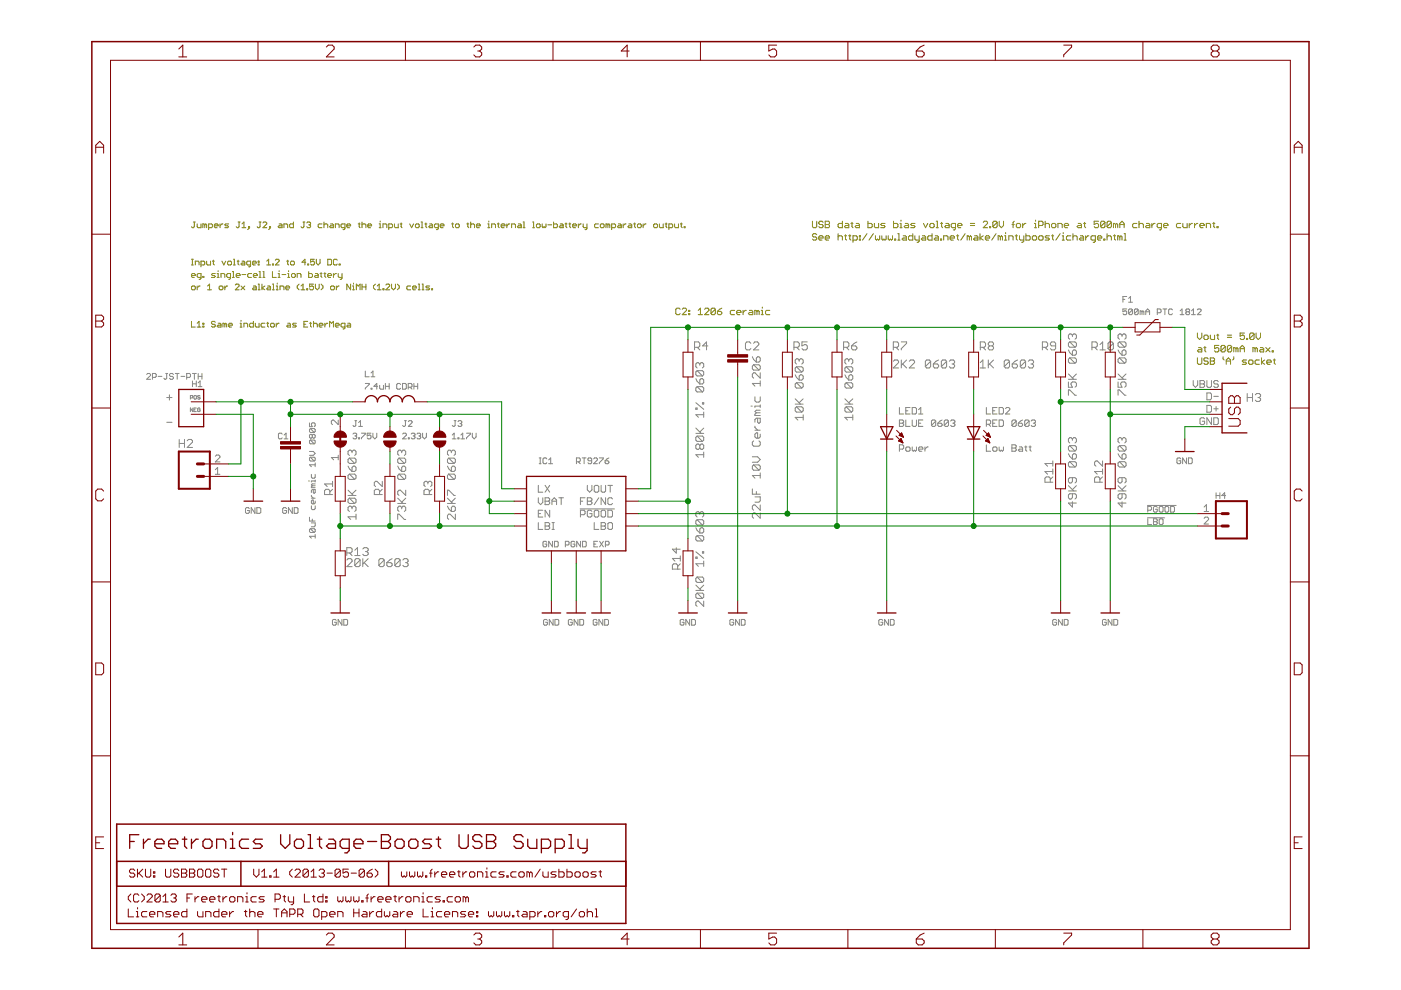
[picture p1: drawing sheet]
<svg xmlns="http://www.w3.org/2000/svg" width="297mm" height="210mm" viewBox="0 0 297 210" stroke-linecap="round" stroke-linejoin="round" font-family="sans-serif">
<g fill="none" stroke="#808000" stroke-width=".21">
<path d="M40.6 58.4h.8l-.2-.4h-.4l-.2 .2v.4l.2 .2h.4M40.6 56.2h.4M40.6 55h.4M40.8 55v1.2M41 47.1h.4M41.2 47.1v1l-.2 .2-.4-.2M41.4 56.2v-.8h.6l.2 .2v.6M41.8 47.5v.6l.2 .2h.6v-.8M42.6 58.8h-.6l-.2-.2v-.4l.2-.2h.6v1l-.4 .2M42.6 56.2h.6l.2-.2v-.4l-.2-.2h-.6v1.2M43 58.6h.2v.2h-.2zM43.4 47.7l-.4-.2v.8"/>
<path d="M43.4 47.7v.6M43.4 47.7l.2-.2 .2 .2v.6M43.8 55.4v.6l.2 .2h.6v-.8M44.2 48.3h.6l.2-.2v-.4l-.2-.2h-.6v1.2M45 55.4h.4M45.2 55.2v.8l.2 .2M45.4 47.9h.8l-.2-.4h-.4l-.2 .2v.4l.2 .2h.4M45.6 58h-.6l-.2 .2 .8 .4-.2 .2h-.6M46 58.8h.5M46 58h.2v.8M46.2 57.4v.2M46.7 47.5v.8"/>
<path d="M46.9 58.8v-.8h.6l.2 .2v.6M47.1 55.4l.4 .8 .4-.8M47.3 47.5h-.2l-.4 .4M48.3 55.6l.2-.2h.4l.2 .2v.4l-.2 .2h-.4l-.2-.2zM48.5 47.5h-.6l-.2 .2 .2 .2h.4l.2 .2-.2 .2h-.6M48.9 58.8h-.6l-.2-.2v-.4l.2-.2h.6v1l-.4 .2M49.3 58.8h.4M49.3 57.6h.2v1.2M49.5 56.2h.4M49.5 55h.2v1.2M50.1 58.4h.8l-.2-.4h-.4l-.2 .2v.4l.2 .2h.4M50.3 55.4h.4"/>
<path d="M50.5 55.2v.8l.2 .2M50.5 47.1h.4M50.7 47.1v1l-.2 .2-.4-.2M51.3 58.2h.8M51.3 48.3h.8M51.3 55.4h.4l.2 .2v.6h-.6l-.2-.2 .2-.2h.6M51.3 47.5l.4-.4v1.2M52.7 48.1h.2v.2h-.2zM52.9 48.3l-.4 .4M53.1 56.2h-.6l-.2-.2v-.4l.2-.2h.6v1l-.4 .2M53.3 58h-.6l-.2 .2v.4l.2 .2h.6M53.5 55.8h.8l-.2-.4h-.4l-.2 .2v.4l.2 .2h.4"/>
<path d="M53.7 58.4h.8l-.2-.4h-.4l-.2 .2v.4l.2 .2h.4M54.7 55.4h.2v.2h-.2zM54.7 56h.2v.2h-.2zM54.9 58.8h.5M54.9 57.6h.2v1.2M54.9 47.1h.5M55.1 47.1v1l-.2 .2-.4-.2M55.8 58.8h.4M55.8 57.6h.1v1.2M55.8 47.3l.1-.2h.4l.3 .2v.2l-.8 .8h.8M56.6 55.4l.4-.4v1.2M56.6 56.2h.8"/>
<path d="M57.1 48.1h.3v.2h-.3zM57.4 48.3l-.4 .4M57.8 56h.2v.2h-.2zM57.8 57.6v1.2h.8M58.4 55.2l.2-.2h.4l.2 .2v.2l-.8 .8h.8M59 58.8h.4M59 58h.2v.8M59.2 57.4v.2M59.2 47.5h.4l.2 .2v.6h-.6l-.2-.2 .2-.2h.6M59.8 58.2h.8M60.2 48.3v-.8h.6l.2 .2v.6M60.8 55.4h.4"/>
<path d="M61 58.8h.4M61 58h.2v.8M61 55.2v.8l.2 .2M61.2 57.4v.2M61.6 55.6l.2-.2h.4l.2 .2v.4l-.2 .2h-.4l-.2-.2zM61.8 58.2l.2-.2h.4l.2 .2v.4l-.2 .2h-.4l-.2-.2zM62.2 47.1v1.2h-.6l-.2-.2v-.4l.2-.2h.6M63 58.8v-.8h.6l.2 .2v.6M64.2 47.1h.4M64.4 47.1v1l-.2 .2-.4-.2M64.8 55.6h-.8l.6-.6v1.2M65 47.3l.2-.2h.4l.2 .2-.2 .4"/>
<path d="M65.2 56h.2v.2h-.2zM65.4 57.6v1.2h.6l.3-.2v-.4l-.3-.2h-.6M65.4 47.7h.2M65.6 47.7l.2 .2-.2 .4h-.4l-.2-.2M66.7 55h-.9v.6l.7-.2 .2 .2v.4l-.2 .2h-.5l-.2-.2M66.9 58h.4l.2 .2v.6h-.6l-.2-.2 .2-.2h.6M67.1 55v.8l.4 .4 .4-.4v-.8M67.9 58h.4M68.1 57.8v.8l.2 .2M68.3 47.5h-.6l-.2 .2v.4l.2 .2h.6M68.7 58h.4M68.7 47.7l.2-.2h.4l.2 .2v.6"/>
<path d="M68.7 47.1v1.2M68.9 57.8v.8l.2 .2M69.5 58.4h.8l-.2-.4h-.4l-.2 .2v.4l.2 .2h.4M69.5 55h.6l.2 .2v.8l-.2 .2h-.6zM70.1 47.5h.4l.2 .2v.6h-.6l-.2-.2 .2-.2h.6M70.7 58v.8M71.1 48.3v-.8h.6l.2 .2v.6M71.3 58h-.2l-.4 .4M71.5 55.2l-.2-.2h-.4l-.2 .2v.8l.2 .2h.4l.2-.2M71.7 58v.6l.2 .2h.6M71.9 56h.2v.2h-.2zM72.5 58v1l-.4 .2"/>
<path d="M73.1 48.3h-.6l-.2-.2v-.4l.2-.2h.6v1l-.4 .2M73.5 47.9h.8l-.2-.4h-.4l-.2 .2v.4l.2 .2h.4M75.9 47.5h.4M76.2 47.3v.8l.1 .2M76.8 47.1v1.2M76.8 47.7l.2-.2h.4l.2 .2v.6M78 47.9h.8l-.2-.4h-.4l-.2 .2v.4l.2 .2h.4M80.4 48.3h.4M80.4 47.5h.2v.8M80.6 46.9v.2M81.2 48.3v-.8h.6l.2 .2v.6M82.4 48.3h.6l.2-.2v-.4l-.2-.2h-.6v1.2"/>
<path d="M83.6 47.5v.6l.2 .2h.6v-.8M84.8 47.5h.4M85 47.3v.8l.2 .2M86.9 47.5l.4 .8 .4-.8M88.1 47.7l.2-.2h.4l.2 .2v.4l-.2 .2h-.4l-.2-.2zM89.3 48.3h.4M89.3 47.1h.2v1.2M90.1 47.5h.4M90.3 47.3v.8l.2 .2M91.1 47.5h.4l.2 .2v.6h-.6l-.2-.2 .2-.2h.6M92.9 48.3h-.6l-.2-.2v-.4l.2-.2h.6v1l-.4 .2M93.3 47.9h.8l-.2-.4h-.4l-.2 .2v.4l.2 .2h.4"/>
<path d="M95.8 47.5h.4M95.9 47.3v.8l.3 .2M96.6 47.7l.2-.2h.4l.2 .2v.4l-.2 .2h-.4l-.2-.2zM99 47.5h.4M99.2 47.3v.8l.2 .2M99.8 47.7l.2-.2h.4l.2 .2v.6M99.8 47.1v1.2M101 47.9h.8l-.2-.4h-.4l-.2 .2v.4l.2 .2h.4M103.4 48.3h.4M103.4 47.5h.2v.8M103.6 46.9v.2M104.2 48.3v-.8h.6l.3 .2v.6"/>
<path d="M105.5 47.5h.4M105.6 47.3v.8l.3 .2M106.3 47.9h.8l-.2-.4h-.4l-.2 .2v.4l.2 .2h.4M107.5 47.5v.8M108.1 47.5h-.2l-.4 .4M108.5 48.3v-.8h.6l.2 .2v.6M109.9 47.5h.4l.2 .2v.6h-.6l-.2-.2 .2-.2h.6M110.9 48.3h.4M110.9 47.1h.2v1.2M112.9 48.3h.4M112.9 47.1h.2v1.2M113.7 47.7l.2-.2h.4l.2 .2v.4l-.2 .2h-.4l-.2-.2z"/>
<path d="M115 47.5v.6l.1 .2 .3-.2 .1 .2 .3-.2v-.6M116.2 47.7h.8M117.4 47.1v1.2h.6l.2-.2v-.4l-.2-.2h-.6M118.8 47.5h.4l.2 .2v.6h-.6l-.2-.2 .2-.2h.6M119.8 47.5h.4M120 47.3v.8l.2 .2M120.6 47.5h.4M120.8 47.3v.8l.2 .2M121.4 47.9h.8l-.2-.4h-.4l-.2 .2v.4l.2 .2h.4M122.6 47.5v.8M123.2 47.5h-.2l-.4 .4M123.6 47.5v.6l.2 .2h.6"/>
<path d="M124.4 47.5v1l-.4 .2M126.9 47.5h-.6l-.2 .2v.4l.2 .2h.6M127.3 47.7l.2-.2h.4l.2 .2v.4l-.2 .2h-.4l-.2-.2zM128.9 47.7l-.4-.2v.8M128.9 47.7v.6M128.9 47.7l.2-.2 .2 .2v.6M129.7 48.3h.6l.2-.2v-.4l-.2-.2h-.6v1.2M131.1 47.5h.4l.2 .2v.6h-.6l-.2-.2 .2-.2h.6M132.1 47.5v.8M132.7 47.5h-.2l-.4 .4M133.3 47.5h.4l.2 .2v.6h-.6l-.2-.2 .2-.2h.6M134.3 47.5h.4"/>
<path d="M134.6 47.3v.8l.1 .2M135.1 47.7l.3-.2h.4l.2 .2v.4l-.2 .2h-.4l-.3-.2zM136.4 47.5v.8M137 47.5l-.6 .4M138.6 47.7l.2-.2h.4l.2 .2v.4l-.2 .2h-.4l-.2-.2zM139.8 47.5v.6l.2 .2h.6v-.8M141 47.5h.4M141.2 47.3v.8l.2 .2M141.8 48.3h.6l.2-.2v-.4l-.2-.2h-.6v1.2M143 47.5v.6l.2 .2h.6v-.8M144.3 47.5h.4M144.4 47.3v.8l.3 .2"/>
<path d="M145.1 48.1h.1v.2h-.1zM172.3 46.9v1.1l.2 .3h.4l.3-.3v-1.1M173.2 49.8l-.3-.2h-.4l-.2 .2 .2 .4h.4l.3 .3v.2l-.3 .2h-.4l-.2-.2M173.6 50.5h.9l-.2-.5h-.5l-.2 .2v.5l.2 .2h.5M174.5 47.1l-.2-.2h-.5l-.2 .2 .2 .5h.5l.2 .2-.2 .5h-.5l-.2-.3M175 46.9h.7l.2 .2-.2 .5 .2 .4-.2 .3h-.7zM175 47.6h.7M175 50.5h.9l-.2-.5h-.5l-.2 .2v.5l.2 .2h.5M177.7 50.2l.2-.2h.5l.2 .2v.7M177.7 49.6v1.3M178.6 46.9v1.4h-.7l-.2-.3v-.4l.2-.2h.7M179 50h.5"/>
<path d="M179.3 47.4h.4l.3 .2v.7h-.7l-.3-.3 .3-.2h.7M179.3 49.8v.9l.2 .2M179.9 50h.5M180.2 49.8v.9l.2 .2M180.4 47.4h.4M180.6 47.1v.9l.2 .3M180.8 50.9h.7l.3-.2v-.5l-.3-.2h-.7v1.4M181.5 47.4h.5l.2 .2v.7h-.7l-.2-.3 .2-.2h.7M182.2 50h.2v.2h-.2zM182.2 50.7h.2v.2h-.2zM183.8 49.6l-.9 1.3M184 46.9v1.4h.7l.2-.3v-.4l-.2-.2h-.7"/>
<path d="M185.2 49.6l-.9 1.3M185.4 47.4v.6l.2 .3h.7v-.9M185.6 50v.7l.2 .2 .3-.2 .2 .2 .2-.2v-.7M187 50v.7l.2 .2 .2-.2 .2 .2 .3-.2v-.7M187.6 47.4h-.6l-.3 .2 .3 .2h.4l.2 .2-.2 .3h-.7M188.3 50v.7l.3 .2 .2-.2 .2 .2 .2-.2v-.7M189.4 46.9v1.4h.7l.3-.3v-.4l-.3-.2h-.7M189.7 50.7h.2v.2h-.2zM190.4 49.6h.2v1.3M190.4 50.9h.4M190.8 48.3h.5M190.8 47.4h.2v.9"/>
<path d="M191 46.7v.2M191.5 50h.4l.3 .2v.7h-.7l-.2-.2 .2-.2h.7M191.9 47.4h.5l.2 .2v.7h-.7l-.2-.3 .2-.2h.7M193.5 49.6v1.3h-.7l-.2-.2v-.5l.2-.2h.7M194 50v.7l.2 .2h.7M194 47.4h-.7l-.2 .2 .2 .2h.5l.2 .2-.2 .3h-.7M194.9 50v1.1l-.2 .3h-.3M195.6 50h.4l.3 .2v.7h-.7l-.3-.2 .3-.2h.7M195.8 47.4l.4 .9 .5-.9M197.4 47.4h.4l.3 .2v.4l-.3 .3h-.4l-.3-.3v-.4zM197.6 49.6v1.3h-.7l-.2-.2v-.5l.2-.2h.7M198.3 50h.4l.3 .2v.7h-.7l-.2-.2 .2-.2h.7"/>
<path d="M198.5 48.3h.5M198.5 46.9h.2v1.4M199.4 47.4h.5M199.4 50.7h.2v.2h-.2zM199.6 47.1v.9l.3 .3M200.1 50.9v-.9h.7l.2 .2v.7M200.5 47.4h.5l.2 .2v.7h-.7l-.2-.3 .2-.2h.7M201.4 50.5h1l-.3-.5h-.4l-.3 .2v.5l.3 .2h.4M202.6 48.3h-.7l-.2-.3v-.4l.2-.2h.7v1.1l-.5 .2M202.8 50h.5M203 47.8h.9l-.2-.4h-.4l-.3 .2v.4l.3 .3h.4M203 49.8v.9l.3 .2"/>
<path d="M204.6 49.6l-.9 1.3M205.5 50.2l-.4-.2v.9M205.5 50.2v.7M205.5 50.2l.3-.2 .2 .2v.7M205.7 47.4h1M205.7 47.8h1M206.7 50h.4l.2 .2v.7h-.6l-.3-.2 .3-.2h.6M207.8 49.6v1.3M208.5 47.1l.2-.2h.4l.3 .2v.3l-.9 .9h.9M208.5 50l-.7 .5 .7 .4M208.9 50.5h.9l-.2-.5h-.5l-.2 .2v.5l.2 .2h.5M209.8 48h.2v.3h-.2z"/>
<path d="M211.2 49.6l-.9 1.3M211.4 47.1v.9l-.2 .3h-.5l-.2-.3M211.4 47.1l-.2-.2h-.5l-.2 .2v.9M211.4 47.1l-.9 .9M211.9 46.9v.9l.4 .5 .5-.5v-.9M212.1 50.2l-.5-.2v.9M212.1 50.2v.7M212.1 50.2l.2-.2 .2 .2v.7M213 50.9h.4M213 50h.2v.9M213.2 49.3v.3M213.9 50.9v-.9h.7l.2 .2v.7"/>
<path d="M214.6 47.6h.4M215 46.9l-.2 .2v1.2M215.2 50h.5M215.5 47.6l.2-.2h.5l.2 .2v.4l-.2 .3h-.5l-.2-.3zM215.5 49.8v.9l.2 .2M216.2 50v.7l.2 .2h.7M216.8 47.4v.9M217.1 50v1.1l-.5 .3M217.5 47.4h-.2l-.5 .4M217.5 49.6v1.3h.7l.2-.2v-.5l-.2-.2h-.7M218.9 50.2l.2-.2h.5l.2 .2v.5l-.2 .2h-.5l-.2-.2zM219.3 48.3h.5"/>
<path d="M219.3 47.4h.3v.9M219.6 46.7v.2M220.2 47.8h.7l.2-.2v-.5l-.2-.2h-.7v1.4M220.5 50h.4l.2 .2v.5l-.2 .2h-.4l-.3-.2v-.5zM221.6 47.6l.2-.2h.5l.2 .2v.7M221.6 46.9v1.4M222.5 50h-.7l-.2 .2 .2 .3h.5l.2 .2-.2 .2h-.7M222.9 47.6l.3-.2h.4l.3 .2v.4l-.3 .3h-.4l-.3-.3zM222.9 50h.5M223.2 49.8v.9l.2 .2M224.3 48.3v-.9h.7l.2 .2v.7M224.8 49.6l-.9 1.3"/>
<path d="M225.2 50.9h.5M225.2 50h.2v.9M225.4 49.3v.3M225.7 47.8h.9l-.3-.4h-.4l-.2 .2v.4l.2 .3h.4M227 50h-.7l-.2 .2v.5l.2 .2h.7M227.5 50.2l.2-.2h.5l.2 .2v.7M227.5 49.6v1.3M228.6 47.4h.5l.2 .2v.7h-.7l-.2-.3 .2-.2h.7M229.1 50h.4l.2 .2v.7h-.6l-.3-.2 .3-.2h.6M229.7 47.4h.5M230 47.1v.9l.2 .3M230.2 50v.9"/>
<path d="M230.9 50h-.3l-.4 .5M232.2 50.9h-.7l-.2-.2v-.5l.2-.2h.7v1.1l-.4 .3M232.7 50.5h.9l-.2-.5h-.5l-.2 .2v.5l.2 .2h.5M232.9 46.9h-.9v.7l.7-.2 .2 .2v.4l-.2 .3h-.5l-.2-.3M234 50.7h.3v.2h-.3zM234.3 47.1v.9l-.3 .3h-.4l-.2-.3M234.3 47.1l-.3-.2h-.4l-.2 .2v.9M234.3 47.1l-.9 .9M234.7 49.6v1.3M234.7 50.2l.2-.2h.5l.2 .2v.7M235.6 47.1l-.2-.2h-.5l-.2 .2v.9M235.6 47.1v.9l-.2 .3h-.5l-.2-.3"/>
<path d="M235.6 47.1l-.9 .9M236.1 50h.4M236.3 49.8v.9l.2 .2M236.5 47.6l-.2-.2h-.2v.9M236.5 47.6v.7M236.5 47.6l.2-.2 .3 .2v.7M237.4 47.6h.9M237.4 50.2l-.4-.2v.9M237.4 48.3v-.9l.5-.5 .4 .5v.9M237.4 50.2v.7M237.4 50.2l.3-.2 .2 .2v.7M238.3 49.6h.3v1.3"/>
<path d="M238.3 50.9h.5M241 47.4h-.6l-.3 .2v.4l.3 .3h.6M241.5 47.6l.2-.2h.5l.2 .2v.7M241.5 46.9v1.4M243.1 47.4h.4l.3 .2v.7h-.7l-.2-.3 .2-.2h.7M244.2 47.4v.9M244.9 47.4h-.2l-.5 .4M246.3 48.3h-.7l-.3-.3v-.4l.3-.2h.7v1.1l-.3 .2h-.2M246.7 47.8h.9l-.2-.4h-.5l-.2 .2v.4l.2 .3h.5M250.3 47.4h-.7l-.2 .2v.4l.2 .3h.7M250.8 47.4v.6l.2 .3h.7v-.9M252.1 47.4v.9"/>
<path d="M252.8 47.4h-.2l-.5 .4M253.3 47.4v.9M254 47.4h-.3l-.4 .4M254.4 47.8h.9l-.2-.4h-.5l-.2 .2v.4l.2 .3h.5M255.8 48.3v-.9h.6l.3 .2v.7M257.1 47.4h.5M257.3 47.1v.9l.3 .3M258 48h.3v.3h-.3zM40.6 60.8l.2-.2h.4l.2 .2v.4l-.2 .2h-.4l-.2-.2zM40.6 68.1v1.2h.8M41.8 60.6v.8M41.8 68.5l.4-.4v1.2"/>
<path d="M41.8 69.3h.8M42.4 60.6h-.2l-.4 .4M43 68.5h.2v.2h-.2zM43 69.2h.2v.1h-.2zM44 61.4h.8M44 60.6l.4-.4v1.2M45.6 68.3l-.2-.2h-.4l-.2 .2 .2 .4h.4l.2 .2-.2 .4h-.4l-.2-.1M46.2 68.5h.5l.2 .2v.6h-.7l-.2-.1 .2-.3h.7M46.5 60.8l.2-.2h.4l.2 .2v.4l-.2 .2h-.4l-.2-.2zM47.7 68.7l-.4-.2v.8M47.7 60.6v.8M47.7 68.7v.6"/>
<path d="M47.7 68.7l.2-.2 .2 .2v.6M48.3 60.6h-.2l-.4 .4M48.5 68.9h.8l-.2-.4h-.4l-.2 .2v.5l.2 .1h.4M49.9 60.4l.2-.2h.4l.2 .2v.2l-.8 .8h.8M50.9 69.3h.4M50.9 68.5h.2v.8M51.1 60.6l.8 .8M51.1 67.9v.2M51.7 69.3v-.8h.6l.2 .2v.6M51.9 60.6l-.8 .8M53.7 60.6h.4l.2 .2v.6h-.6l-.2-.2 .2-.2h.6M53.7 68.1v1.2h-.6l-.2-.1v-.5l.2-.2h.6"/>
<path d="M54.1 68.5v.7l.2 .1h.6v-.8M54.7 61.4h.4M54.7 60.2h.2v1.2M55.5 60.2v1.2M56.2 60.6l-.7 .4 .7 .4M56.2 68.5h-.7l-.1 .2v.5l.1 .1h.7M56.6 68.5h.4M56.7 60.6h.4l.3 .2v.6h-.7l-.1-.2 .1-.2h.7M56.7 68.3v.9l.3 .1M57.6 68.5h.4l.2 .2v.5l-.2 .1h-.4l-.2-.1v-.5zM57.8 61.4h.4M57.8 60.2h.2v1.2"/>
<path d="M58.6 61.4h.4M58.6 60.6h.2v.8M58.6 68.5v.8M58.8 60v.2M59.2 68.5h-.2l-.4 .4M59.4 61.4v-.8h.6l.2 .2v.6M60.6 61h.8l-.2-.4h-.4l-.2 .2v.4l.2 .2h.4M61 68.5h.4l.2 .2v.6h-.6l-.2-.1 .2-.3h.6M62.8 68.5h-.6l-.2 .2 .8 .5-.2 .1h-.6M63.4 60.2l-.4 .4v.4l.4 .4M63.8 61.4h.8M63.8 60.6l.4-.4v1.2"/>
<path d="M64.4 68.7h.4M65 61.2h.2v.2h-.2zM65.2 68.1h-.8v1.2h.8M65.6 68.5h.4M65.8 68.3v.9l.2 .1M66.5 60.2h-.9v.6l.4-.2 .5 .2v.4l-.2 .2h-.5l-.2-.2M66.5 68.1v1.2M66.5 68.7l.2-.2h.4l.2 .2v.6M66.9 60.2v.8l.4 .4 .4-.4v-.8M67.7 68.9h.8l-.2-.4h-.4l-.2 .2v.5l.2 .1h.4M68.1 60.2l.4 .4v.4l-.4 .4M68.9 68.5v.8"/>
<path d="M69.5 68.5h-.2l-.4 .4M69.9 69.3v-1.2l.4 .4 .4-.4v1.2M70.1 60.8l.2-.2h.4l.2 .2v.4l-.2 .2h-.4l-.2-.2zM71.1 68.9h.8l-.2-.4h-.4l-.2 .2v.5l.2 .1h.4M71.3 60.6v.8M71.9 60.6h-.2l-.4 .4M73.1 69.3h-.6l-.2-.1v-.5l.2-.2h.6v1.1l-.4 .1M73.7 68.5h.4l.2 .2v.6h-.6l-.2-.1 .2-.3h.6M74.3 60.2v1.2l-.8-1.2v1.2M74.7 61.4h.4M74.7 60.6h.3v.8M75 60v.2"/>
<path d="M75.5 61.4v-1.2l.4 .4 .4-.4v1.2M76.8 60.2v1.2M76.8 60.8h.8M77.6 60.2v1.2M79.6 60.2l-.4 .4v.4l.4 .4M80 61.4h.8M80 60.6l.4-.4v1.2M81.2 61.2h.2v.2h-.2zM81.8 60.4l.2-.2h.4l.2 .2v.2l-.8 .8h.8M83 60.2v.8l.4 .4 .4-.4v-.8M84.2 60.2l.4 .4v.4l-.4 .4M87.1 60.6h-.6l-.2 .2v.4l.2 .2h.6"/>
<path d="M87.5 61h.8l-.2-.4h-.4l-.2 .2v.4l.2 .2h.4M88.7 61.4h.4M88.7 60.2h.2v1.2M89.5 61.4h.4M89.5 60.2h.2v1.2M91.1 60.6h-.6l-.2 .2 .8 .4-.2 .2h-.6M91.5 61.2h.2v.2h-.2zM144.2 65.6l-.2-.3h-.5l-.2 .3v.9l.2 .2h.5l.2-.2M144.7 65.6l.2-.3h.4l.3 .3v.2l-.9 .9h.9M146 66.5h.2v.2h-.2zM146 65.8h.2v.2h-.2zM148 66.7h.9"/>
<path d="M148 65.8l.5-.5v1.4M149.4 65.6l.2-.3h.5l.2 .3v.2l-.9 .9h.9M151.7 65.6l-.3-.3h-.4l-.3 .3v.9M151.7 65.6v.9l-.3 .2h-.4l-.3-.2M151.7 65.6l-1 .9M152.1 66h.7l.2 .5-.2 .2h-.5l-.2-.2zM153 65.3l-.9 .7M155.7 65.8h-.6l-.3 .2v.5l.3 .2h.6M156.2 66.3h.9v-.3l-.2-.2h-.5l-.2 .2v.5l.2 .2h.5M157.5 65.8v.9M158.2 65.8h-.2l-.5 .5M158.9 65.8h.5l.2 .2v.7h-.7l-.2-.2 .2-.2h.7"/>
<path d="M160.5 66l-.5-.2v.9M160.5 66v.7M160.5 66l.2-.2 .3 .2v.7M161.4 66.7h.4M161.4 65.8h.2v.9M161.6 65.1v.2M163.2 65.8h-.7l-.2 .2v.5l.2 .2h.7M253.9 70.6v.9l.4 .5 .5-.5v-.9M253.9 75.9v1.1l.2 .2h.5l.2-.2v-1.1M254.1 73.7h.5l.2 .2v.7h-.7l-.2-.2 .2-.3h.7M255.2 73.7h.5M255.5 71.1h.4l.3 .2v.5l-.3 .2h-.4l-.3-.2v-.5z"/>
<path d="M255.5 73.5v.9l.2 .2M256.2 76.1l-.3-.2h-.4l-.3 .2 .3 .5h.4l.3 .4-.3 .2h-.4l-.3-.2M256.6 71.1v.7l.2 .2h.7v-.9M256.6 75.9h.7l.2 .2-.2 .5 .2 .4-.2 .2h-.7zM256.6 76.6h.7M258 71.1h.4M258.2 70.8v1l.2 .2M258.4 73.2h-.9v.7l.5-.2 .4 .2v.5l-.2 .2h-.5l-.2-.2M259.3 75.6v.5l.2 .2M259.8 73.5v.9l-.3 .2h-.4l-.2-.2M259.8 73.5l-.3-.3h-.4l-.2 .3v.9M259.8 73.5l-.9 .9"/>
<path d="M260 76.6h.9M260 77.2v-.9l.5-.4 .4 .4v.9M260.2 71.1h.9M260.2 71.5h.9M261.1 73.5v.9l-.2 .2h-.4l-.3-.2M261.1 73.5l-.2-.3h-.4l-.3 .3v.9M261.1 73.5l-.9 .9M261.6 75.6v.5l-.3 .2M262 73.9l-.4-.2v.9M262 73.9v.7M262 73.9l.3-.2 .2 .2v.7M262.9 74.6v-.9l.5-.5 .4 .5v.9"/>
<path d="M262.9 73.9h.9M263.8 70.6h-.9v.7l.5-.2 .4 .2v.5l-.2 .2h-.4l-.3-.2M264.3 71.8h.2v.2h-.2zM264.3 76.3h-.7l-.2 .3 .9 .4-.2 .2h-.7M265 76.3h.4l.3 .3v.4l-.3 .2h-.4l-.2-.2v-.4zM265.9 70.8v1l-.2 .2h-.5l-.2-.2M265.9 70.8l-.2-.2h-.5l-.2 .2v1M265.9 70.8l-.9 1M266.1 73.9l-.5-.2v.9M266.1 73.9v.7M266.1 73.9l.2-.2 .3 .2v.7M266.3 70.6v.9l.5 .5 .5-.5v-.9"/>
<path d="M267 76.3h-.7l-.2 .3v.4l.2 .2h.7M267.2 73.7h.5l.2 .2v.7h-.7l-.2-.2 .2-.3h.7M267.5 75.9v1.3M268.1 76.3l-.6 .5 .6 .4M268.4 73.7l.9 .9M268.6 76.8h.9l-.2-.5h-.5l-.2 .3v.4l.2 .2h.5M269.3 73.7l-.9 .9M269.7 74.4h.3v.2h-.3zM270 76.3h.4M270.2 76.1v.9l.2 .2"/>
</g>
<g fill="none" stroke="#808080" stroke-width=".21">
<path d="M31.1 79.4l.2-.2h.4l.2 .2v.2l-.8 .8h.8M33.5 79.8h.8M35.1 79.2h.4M35.3 79.2v1l-.2 .2-.4-.2M36.8 79.4l-.2-.2h-.4l-.3 .2 .3 .4h.4l.2 .2-.2 .4h-.4l-.3-.2M37.2 79.2h.8M37.6 79.2v1.2M38.4 79.8h.8M40.8 79.2h.8M41.2 79.2v1.2M42 79.8h.8M42 79.2v1.2"/>
<path d="M42.8 79.2v1.2M77.4 78.7v1.2h.9M78.7 79.1l.4-.4v1.2M78.7 79.9h.8M147.3 73.6h.8l.3-.3v-.5l-.3-.3h-.8v1.7M147.8 78.6h1.1l.3 .3v.5l-.3 .3M147.8 78.6l-.3 .3v.5l.3 .3h1.1M147.8 78.6l1.1 1.1M147.8 73.6l.6 .6M148.4 77.2l.3-.3h.2l.3 .3v.5l-.3 .3M148.4 77.2l-.3-.3h-.3l-.3 .3v.5l.3 .3M148.4 77.2v.2"/>
<path d="M150.1 73.3h-1.1l.8-.8v1.7M159.2 72.8l-.3-.3h-.6l-.2 .3v1.1l.2 .3h.6l.3-.3M159.5 75.6l.3 .6 .6 .6M159.8 72.8l.2-.3h.6l.3 .3v.3l-1.1 1.1h1.1M159.8 77.3h1.1l.3 .3v.6l-.3 .3M159.8 77.3l-.3 .3v.6l.3 .3h1.1M159.8 77.3l1.1 1.2M160.4 75.9l.2-.3h.3l.3 .3v.6l-.3 .3h-.5zM161.2 79v1.2l-1.1-1.2h-.3l-.3 .3v.6l.3 .3M168.3 73.6h.9l.3-.3v-.5l-.3-.3h-.9v1.7M168.6 79.5l.3 .5 .5 .6M168.9 77.8h1.1l.3 .2v.6l-.3 .3"/>
<path d="M168.9 77.8l-.3 .2v.6l.3 .3h1.1M168.9 77.8l1.1 1.1M168.9 73.6l.6 .6M169.4 76.3l.3-.2h.3l.3 .2v.6l-.3 .3M169.4 79.7l.3-.2h.3l.3 .2v.6l-.3 .3h-.6zM169.4 76.3l-.2-.2h-.3l-.3 .2v.6l.3 .3M169.4 76.3v.3M171.2 72.5h-1.2v.8l.6-.2h.3l.3 .2v.6l-.3 .3h-.6l-.3-.3M178.9 73.6h.8l.3-.3v-.5l-.3-.3h-.8v1.7M179.1 79.5l.3 .5 .6 .6M179.4 77.8l-.3 .2v.6l.3 .3h1.1M179.4 77.8l1.1 1.1"/>
<path d="M179.4 77.8h1.1l.3 .2v.6l-.3 .3M179.4 73.6l.6 .6M180 76.3l-.3-.2h-.3l-.3 .2v.6l.3 .3M180 79.7l.3-.2h.2l.3 .2v.6l-.3 .3h-.5zM180 76.3l.3-.2h.2l.3 .2v.6l-.3 .3M180 76.3v.3M180.6 73.3h.8l.3 .3v.3l-.3 .3h-.6l-.2-.3zM181.7 72.5l-1.1 .8M189.4 76.6l.3-.3h.5l.3 .3v.3l-1.1 1.1h1.1M189.4 73.6h.8l.3-.3v-.5l-.3-.3h-.8v1.7M189.9 73.6l.6 .6M191.1 72.5h1.1v.3l-1.1 1.1v.3"/>
<path d="M191.1 76.3v1.7M191.4 77.2l.8 .8M192.2 76.3l-1.1 1.1M192.8 76.6l.3-.3h.5l.3 .3v.3l-1.1 1.1h1.1M197.3 76.6v1.1l-.3 .3h-.5l-.3-.3M197.3 76.6l-.3-.3h-.5l-.3 .3v1.1M197.3 76.6l-1.1 1.1M197.9 77.2h.8l.3 .2v.3l-.3 .3h-.5l-.3-.3zM199 76.3l-.6 .3-.5 .6M200.7 76.6v1.1l-.3 .3h-.5l-.3-.3M200.7 76.6l-.3-.3h-.5l-.3 .3v1.1M200.7 76.6l-1.1 1.1"/>
<path d="M201.3 76.6l.2-.3h.6l.3 .3v.3l-.3 .3M201.8 77.2h.3M202.1 77.2l.3 .2v.3l-.3 .3h-.6l-.2-.3M207.8 78h1.2M207.8 73.6h.9l.3-.3v-.5l-.3-.3h-.9v1.7M207.8 76.9l.6-.6v1.7M208.4 73.6l.6 .6M209.5 76.3v1.7M209.8 73.3l-.3 .3v.3l.3 .3h.6l.3-.3v-.3l-.3-.3M209.8 73.3l-.3-.2v-.3l.3-.3h.6l.3 .3v.3l-.3 .2M209.8 77.2l.9 .8M209.8 73.3h.6"/>
<path d="M210.7 76.3l-1.2 1.1M214 76.6v1.1l-.2 .3h-.6l-.3-.3M214 76.6l-.2-.3h-.6l-.3 .3v1.1M214 76.6l-1.1 1.1M214.6 77.2h.9l.2 .2v.3l-.2 .3h-.6l-.3-.3zM215.7 76.3l-.5 .3-.6 .6M217.4 76.6v1.1l-.3 .3h-.5l-.3-.3M217.4 76.6l-.3-.3h-.5l-.3 .3v1.1M217.4 76.6l-1.1 1.1M218 76.6l.3-.3h.6l.2 .3v.3l-.2 .3M218.6 77.2h.3M218.9 77.2l.2 .2v.3l-.2 .3h-.6l-.3-.3"/>
<path d="M221 73.6h.8l.3-.3v-.5l-.3-.3h-.8v1.7M221.6 73.6l.5 .6M223.8 73.3h-.8l-.3-.2v-.3l.3-.3h.5l.3 .3v1.1l-.3 .3h-.5l-.3-.3M226.5 79.3l1.1 1.1M226.5 74.2l.3 .6 .6 .5M226.8 75.9l-.3 .3v.5l.3 .3h1.1M226.8 75.9h1.1l.3 .3v.5l-.3 .3M226.8 72.5l-.3 .3v.5l.3 .3h1.1M226.8 72.5h1.1l.3 .3v.5l-.3 .3M226.8 75.9l1.1 1.1M226.8 72.5l1.1 1.1M227.4 74.5l.2-.3h.3l.3 .3v.5l-.3 .3h-.5z"/>
<path d="M227.4 71.1l-.3-.3h-.3l-.3 .3v.5l.3 .3M227.4 71.1l.2-.3h.3l.3 .3v.5l-.3 .3M227.4 71.1v.3M228.2 79.3l-.8 .8M231.5 73.6h.9l.2-.3v-.5l-.2-.3h-.9v1.7M232.1 73.6l.5 .6M233.2 74.2h1.2M233.2 73.1l.6-.6v1.7M236.1 72.8v1.1l-.3 .3h-.6l-.3-.3M236.1 72.8l-.3-.3h-.6l-.3 .3v1.1M236.1 72.8l-1.2 1.1M237 79.3l1.2 1.1"/>
<path d="M237 74.2l.3 .6 .6 .5M237.3 72.5l-.3 .3v.5l.3 .3h1.2M237.3 75.9l-.3 .3v.5l.3 .3h1.2M237.3 72.5h1.2l.2 .3v.5l-.2 .3M237.3 75.9h1.2l.2 .3v.5l-.2 .3M237.3 75.9l1.2 1.1M237.3 72.5l1.2 1.1M237.9 71.1l-.3-.3h-.3l-.3 .3v.5l.3 .3M237.9 71.1l.3-.3h.3l.2 .3v.5l-.2 .3M237.9 74.5l.3-.3h.3l.2 .3v.5l-.2 .3h-.6zM237.9 71.1v.3M238.1 63.5h.4"/>
<path d="M238.7 79.3l-.8 .8M238.9 65.5h-.8v.6l.6-.2 .2 .2v.4l-.2 .2h-.4l-.2-.2M238.9 62.9h-.8v1.2M239.3 63.3l.4-.4v1.2M239.3 64.1h.8M240.1 65.7l-.2-.2h-.4l-.2 .2v.8M240.1 65.7v.8l-.2 .2h-.4l-.2-.2M240.1 65.7l-.8 .8M241.3 65.7l-.2-.2h-.4l-.2 .2v.8M241.3 65.7v.8l-.2 .2h-.4l-.2-.2M241.3 65.7l-.8 .8M242.1 66.1l.2-.2 .2 .2v.6"/>
<path d="M242.1 66.1l-.4-.2v.8M242.1 66.1v.6M242.9 66.7v-.8l.4-.4 .4 .4v.8M242.9 66.1h.8M245.4 66.3h.6l.2-.2v-.4l-.2-.2h-.6v1.2M246.6 65.5h.8M247 65.5v1.2M248.6 65.7l-.2-.2h-.4l-.2 .2v.8l.2 .2h.4l.2-.2M250.2 66.7h.8M250.2 65.9l.4-.4v1.2M251.6 66.1l-.2-.2 .2-.4h.4l.2 .2-.2 .4M251.6 66.1l-.2 .2 .2 .4h.4l.2-.2-.2-.4"/>
<path d="M251.6 66.1h.4M252.6 66.7h.8M252.6 65.9l.4-.4v1.2M253.9 65.7l.1-.2h.4l.3 .2v.2l-.8 .8h.8M32.3 80h.6l.2-.2v-.4l-.2-.2h-.6v1.2M35.3 84.3h1.2M35.3 89.5h1.2M35.9 83.7v1.1M38 93.2v1.7M38 94h1.1M39.1 93.2v1.7M39.6 80h.6l.2-.2v-.4l-.2-.2h-.6v1.2"/>
<path d="M39.7 93.5l.3-.3h.5l.3 .3v.2l-1.1 1.2h1.1M40.4 84.4l.5-.2-.2-.3h-.3v.7M40.8 80.8v1.2M40.8 81.4h.8M40.9 86.5v.8l-.5-.8v.8M41.1 86.9h.3M41.3 83.9l.3 .1-.1 .6-.4-.1zM41.6 80.8v1.2M41.6 86.5h-.5v.8h.5M42 81.2l.4-.4v1.2M42 82h.8M42.4 84l-.4-.1-.1 .2 .4 .1 .1 .3-.1 .1-.4-.1"/>
<path d="M42.4 86.6l-.1-.1-.4 .1 .1 .7 .4-.2v-.2h-.2M45.7 99.6l.4-.5v1.5M45.7 96.7l.2-.2h.5l.2 .2v.3l-.9 .9h.9M59.8 92l-.2-.2h-.4l-.2 .2v.8l.2 .2h.4l.2-.2M60.2 93h.8M60.2 92.2l.4-.4v1.2M65.6 89.7v.8h.6l-.2-.6 .2-.2h.4l.2 .2v.4l-.2 .2M65.6 95.7h.8l.4 .4-.4 .4h-.8M65.8 90.9h.8l.2 .2v.4l-.2 .2M65.8 93.3h.8l.2 .2v.4l-.2 .2M65.8 96.9h.8l.2 .2v.4l-.2 .2M65.8 90.9l-.2 .2v.4l.2 .2h.8"/>
<path d="M65.8 93.3l-.2 .2v.4l.2 .2h.8M65.8 96.9l-.2 .2v.4l.2 .2h.8M65.8 96.9l.8 .8M65.8 93.3l.8 .8M65.8 90.9l.8 .8M66.2 92.3l.2-.2 .4 .2v.4l-.2 .2-.4-.2M66.2 92.3l-.2-.2-.4 .2v.4l.2 .2 .4-.2M66.2 92.3v.4M66.8 98.1v.9M66.8 98.6h-1.2l.4 .4M71.7 89.1v.9l-1-.9h-.2l-.2 .2v.5l.2 .2M71.7 96.5v1"/>
<path d="M71.7 97h-1.4l.4 .5M73.8 98.8l.3 .6 .5 .5M74.1 97.1l-.3 .3v.6l.3 .3h1.1M74.1 97.1h1.1l.3 .3v.6l-.3 .3M74.1 97.1l1.1 1.2M74.6 99.1l.3-.3h.3l.3 .3v.6l-.3 .2h-.6zM74.6 95.7l-.2-.3h-.3l-.3 .3v.6l.3 .3M74.6 95.7l.3-.3h.3l.3 .3v.6l-.3 .3M74.6 95.7v.3M74.8 92l.2-.2h.4l.2 .2-.2 .4M75.2 92.4h.2M75.2 89.2h.4"/>
<path d="M75.4 89.2v1l-.2 .2-.4-.2M75.4 92.4l.2 .2-.2 .4h-.4l-.2-.2M76 92.8h.2v.2h-.2zM76 90.4h.8M76 89.6l.4-.4v1.2M76.6 91.8h.8v.2l-.8 .8v.2M77.4 81.3h.9v.2l-.9 .8v.2M78.7 91.8h-.8v.6l.4-.2 .4 .2v.4l-.2 .2h-.4l-.2-.2M78.7 82.3h.2v.2h-.2zM79.1 91.8v.8l.4 .4 .4-.4v-.8M80.1 81.9h-.8l.6-.6v1.2M80.5 81.7v.6l.2 .2h.6v-.8"/>
<path d="M81.7 81.9h.8M81.7 81.3v1.2M82.5 81.3v1.2M84.3 98.8l.3 .6 .6 .5M84.6 97.1l-.3 .3v.6l.3 .3h1.1M84.6 97.1h1.1l.3 .3v.6l-.3 .3M84.6 97.1l1.1 1.2M84.9 81.5l-.2-.2h-.4l-.2 .2v.8l.2 .2h.4l.2-.2M85.2 99.1l.2-.3h.3l.3 .3v.6l-.3 .2h-.5zM85.2 95.7l-.3-.3h-.3l-.3 .3v.6l.3 .3M85.2 95.7l.2-.3h.3l.3 .3v.6l-.3 .3M85.2 95.7v.3"/>
<path d="M85.3 81.3h.6l.2 .2v.8l-.2 .2h-.6zM85.4 92l.2-.2h.4l.2 .2v.2l-.8 .8h.8M85.8 89.2h.4M86 89.2v1l-.2 .2-.4-.2M86.6 82.1h.6l.2-.2v-.4l-.2-.2h-.6v1.2M86.6 92.8h.2v.2h-.2zM86.6 89.4l.2-.2h.4l.2 .2v.2l-.8 .8h.8M87 82.1l.4 .4M87.2 92l.2-.2h.4l.2 .2-.2 .4M87.6 92.4h.2M87.8 81.9h.8M87.8 81.3v1.2"/>
<path d="M87.8 92.4l.2 .2-.2 .4h-.4l-.2-.2M88.4 92l.2-.2h.4l.2 .2-.2 .4M88.6 81.3v1.2M88.8 92.4h.2M89 92.4l.2 .2-.2 .4h-.4l-.2-.2M89.6 91.8v.8l.4 .4 .4-.4v-.8M94.9 98.8l.2 .6 .6 .5M95.1 97.1h1.2l.2 .3v.6l-.2 .3M95.1 97.1l-.2 .3v.6l.2 .3h1.2M95.1 97.1l1.2 1.2M95.7 95.7l.3-.3h.3l.2 .3v.6l-.2 .3M95.7 99.1l.3-.3h.3l.2 .3v.6l-.2 .2h-.6z"/>
<path d="M95.7 95.7l-.3-.3h-.3l-.2 .3v.6l.2 .3M95.7 95.7v.3M95.9 93h.8M95.9 92.2l.4-.4v1.2M96.3 89.2h.4M96.5 89.2v1l-.2 .2-.4-.2M97.1 92.8h.2v.2h-.2zM97.1 89.4l.2-.2h.4l.2 .2-.2 .4M97.5 89.8h.2M97.7 89.8l.2 .2-.2 .4h-.4l-.2-.2M97.7 93h.8M97.7 92.2l.4-.4v1.2"/>
<path d="M98.9 91.8h.8v.2l-.8 .8v.2M100.1 91.8v.8l.4 .4 .4-.4v-.8M114.3 97.1h.4M114.3 98.3h.4M114.5 97.1v1.2M115.9 97.3l-.2-.2h-.4l-.2 .2v.8l.2 .2h.4l.2-.2M116.3 98.3h.9M116.3 97.5l.5-.4v1.2M122.2 97.9h.6l.2-.2v-.4l-.2-.2h-.6v1.2M122.6 97.9l.4 .4M123.4 97.1h.8M123.8 97.1v1.2"/>
<path d="M125.5 97.7h-.7l-.1-.2 .1-.4h.4l.3 .2v.8l-.3 .2h-.4l-.1-.2M125.9 97.3l.2-.2h.4l.2 .2v.2l-.8 .8h.8M127.1 97.1h.8v.2l-.8 .8v.2M128.3 97.7h.6l.2 .4-.2 .2h-.4l-.2-.2zM129.1 97.1l-.8 .6M147.5 86.5h.3v.3h-.3zM147.5 91.9h1.7M147.5 90.8l1.2 1.1M147.5 85.4l1.7 1.4M147.5 80.3l.3 .6 .6 .5M147.8 82h1.1l.3 .3v.5l-.3 .3M147.8 92.5h1.1l.3 .2v.6l-.3 .3"/>
<path d="M147.8 82l-.3 .3v.5l.3 .3h1.1M147.8 92.5l-.3 .2v.6l.3 .3h1.1M147.8 92.5l1.1 1.1M147.8 82l1.1 1.1M148.4 94.4l-.3-.3h-.3l-.3 .3v.6l.3 .3h.3l.3-.3M148.4 94.4l.3-.3h.2l.3 .3v.6l-.3 .3h-.2l-.3-.3M148.4 80.6l.3-.3h.2l.3 .3v.5l-.3 .3h-.5zM148.4 94.4v.6M148.9 85.4h.3v.3h-.3zM149.2 87.4v1.1M149.2 95.8v1.2M149.2 96.4h-1.7l.6 .6"/>
<path d="M149.2 90.8l-.8 .8M149.2 87.9h-1.7l.6 .6M159.2 86.1h.3M159.5 96.9h1.1l.6 .5-.6 .6h-1.1M159.8 93.5l-.3 .2v.6l.3 .3h1.1l.3-.3v-.6l-.3-.2M159.8 98.6h1.1l.3 .2v.6l-.3 .3M159.8 98.6l-.3 .2v.6l.3 .3h1.1M159.8 98.6l1.1 1.1M160.1 84.1v.9l.3 .3h.5l.3-.3v-.9M160.1 90.4v.2l.5 .6M160.1 91.2h1.1M160.4 87.5l-.3 .3v.3h1.1"/>
<path d="M160.4 87.5h.8M160.6 88.7v.8l.3 .3 .3-.3v-.8h-.8l-.3 .2v.6M161.2 92.1v.5l-.3 .3h-.5l-.3-.3v-.5l.3-.3h.2v1.1M161.2 80.8v1.1M161.2 85.8v.6M161.2 86.1h-1.1v.3M161.2 87h-.8l-.3 .2 .3 .3M161.2 81.3h-1.7l.6 .6M168.6 85.7h1.7M168.6 84.6l1.1 1.1M168.9 81.2h1.1l.3 .2v.6l-.3 .3M168.9 86.3h1.1l.3 .2v.6l-.3 .3"/>
<path d="M168.9 86.3l-.3 .2v.6l.3 .3h1.1M168.9 81.2l-.3 .2v.6l.3 .3h1.1M168.9 86.3l1.1 1.1M168.9 81.2l1.1 1.1M170.3 88.5h-1.7l.6 .6M170.3 87.9v1.2M170.3 84.6l-.9 .8M179.1 85.7h1.7M179.1 84.6l1.2 1.1M179.4 81.2l-.3 .2v.6l.3 .3h1.1M179.4 86.3l-.3 .2v.6l.3 .3h1.1M179.4 86.3h1.1l.3 .2v.6l-.3 .3"/>
<path d="M179.4 81.2h1.1l.3 .2v.6l-.3 .3M179.4 86.3l1.1 1.1M179.4 81.2l1.1 1.1M180.8 88.5h-1.7l.6 .6M180.8 87.9v1.2M180.8 84.6l-.8 .8M190.7 95.2h.7l.2-.2v-.5l-.2-.2h-.7v1.4M190.7 86.4v1.4h.9M190.7 89h.7l.2 .3-.2 .4 .2 .5-.2 .2h-.7zM190.7 89.7h.7M192 95l.3-.2h.4l.3 .2v.4l-.3 .3h-.4l-.3-.3zM192 89v1.4h1"/>
<path d="M192 87.1h.5M193 86.4h-1v1.4h1M193.4 94.8v.6l.2 .3 .3-.3 .2 .3 .2-.3v-.6M193.4 86.4h.7l.2 .2v.9l-.2 .3h-.7zM193.4 89v1.2l.2 .2h.5l.2-.2v-1.2M194.8 95.2h.9l-.2-.4h-.5l-.2 .2v.4l.2 .3h.5M194.8 89.7h.4M194.8 87.8h.9M194.8 86.9l.4-.5v1.4M195.7 89h-.9v1.4h.9M196.1 94.8v.9M196.8 94.8h-.2l-.5 .4"/>
<path d="M198.4 89.3l-.2-.3h-.5l-.2 .3v.9M198.4 89.3v.9l-.2 .2h-.5l-.2-.2M198.4 89.3l-.9 .9M198.8 89.7h.7l.2 .5-.2 .2h-.4l-.3-.2zM199.7 89l-.9 .7M201.1 89.3l-.2-.3h-.5l-.2 .3v.9M201.1 89.3v.9l-.2 .2h-.5l-.2-.2M201.1 89.3l-.9 .9M201.5 89.3l.3-.3h.4l.3 .3-.3 .4M202 89.7h.2M202.2 89.7l.3 .3v.2l-.3 .2h-.4l-.3-.2M209.1 86.4v1.4h.9"/>
<path d="M209.1 90h.7l.2-.3v-.4l-.2-.3h-.7v1.4M209.1 94.3v1.4h.9M209.6 90l.4 .4M210.5 95l.2-.2h.5l.2 .2v.4l-.2 .3h-.5l-.2-.3zM210.5 89.7h.4M210.5 87.1h.4M211.4 86.4h-.9v1.4h.9M211.4 89h-.9v1.4h.9M211.8 94.8v.6l.3 .3 .2-.3 .2 .3 .2-.3v-.6M211.8 86.4h.7l.2 .2v.9l-.2 .3h-.7zM211.8 89h.7l.2 .3v.9l-.2 .2h-.7zM213.2 86.6l.2-.2h.5l.2 .2v.3l-.9 .9h.9"/>
<path d="M214.5 94.3h.7l.3 .2-.3 .5 .3 .4-.3 .3h-.7zM214.5 95h.7M215.5 89.3l-.3-.3h-.4l-.3 .3v.9M215.5 89.3v.9l-.3 .2h-.4l-.3-.2M215.5 89.3l-1 .9M215.9 89.7h.7l.2 .5-.2 .2h-.5l-.2-.2zM216.1 94.8h.5l.2 .2v.7h-.7l-.2-.3 .2-.2h.7M216.8 89l-.9 .7M217.3 94.8h.4M217.5 94.5v.9l.2 .3M218.2 94.8h.4M218.2 89.3l-.2-.3h-.5l-.2 .3v.9"/>
<path d="M218.2 89.3v.9l-.2 .2h-.5l-.2-.2M218.2 89.3l-.9 .9M218.4 94.5v.9l.2 .3M218.6 89.3l.2-.3h.5l.2 .3-.2 .4M219.1 89.7h.2M219.3 89.7l.2 .3v.2l-.2 .2h-.5l-.2-.2M223.2 97.7v1.1M223.2 99.4v1.1M223.2 100h-1.6l.5 .5M223.2 98.3h-1.6l.5 .5M226.5 83.8v-1.1h.3l1.1 1.1h.3M226.5 81v1.1h.9l-.3-.6v-.2l.3-.3h.5l.3 .3v.5l-.3 .3"/>
<path d="M226.5 80.4h1.7M226.5 96.2l.3 .6 .6 .5M226.8 97.9l-.3 .3v.5l.3 .3h1.1M226.8 97.9h1.1l.3 .3v.5l-.3 .3M226.8 94.5l-.3 .3v.5l.3 .3h1.1M226.8 94.5h1.1l.3 .3v.5l-.3 .3M226.8 97.9l1.1 1.1M226.8 94.5l1.1 1.1M227.4 96.5l.2-.3h.3l.3 .3v.5l-.3 .3h-.5zM227.4 93.1l-.3-.3h-.3l-.3 .3v.5l.3 .3M227.4 93.1l.2-.3h.3l.3 .3v.5l-.3 .3M227.4 93.1v.3"/>
<path d="M233.8 97.7v1.1l-1.2-1.1h-.2l-.3 .3v.6l.3 .2M233.8 99.4v1.1M233.8 100h-1.7l.5 .5M237 81v1.1h.9l-.3-.6v-.2l.3-.3h.6l.2 .3v.5l-.2 .3M237 83.8v-1.1h.3l1.2 1.1h.2M237 80.4h1.7M237 96.2l.9 1.1M237.3 94.5l-.3 .3v.5l.3 .3h1.2M237.3 97.9l-.3 .3v.5l.3 .3h1.2M237.3 94.5h1.2l.2 .3v.5l-.2 .3M237.3 97.9h1.2l.2 .3v.5l-.2 .3M237.3 97.9l1.2 1.1"/>
<path d="M237.3 94.5l1.2 1.1M237.9 93.1l-.3-.3h-.3l-.3 .3v.5l.3 .3M237.9 93.1l.3-.3h.3l.2 .3v.5l-.2 .3M237.9 96.5l.3-.3h.3l.2 .3v.5l-.2 .3h-.6zM237.9 93.1v.3M250.3 97.3l-.2-.2h-.4l-.2 .2v.8l.2 .2h.4l.2-.2v-.4h-.4M251.6 97.1v1.2l-.9-1.2v1.2M252 97.1h.6l.2 .2v.8l-.2 .2h-.6zM253 80.7v.9l.4 .5 .5-.5v-.9M254.4 81.4h.8M254.4 80.7h.8l.2 .2v.3l-.2 .2 .2 .2v.3l-.2 .2h-.8zM255.4 88.8l-.2-.2h-.5l-.3 .2v1l.3 .2h.5l.2-.2v-.5h-.5"/>
<path d="M255.9 80.7v1.2l.2 .2h.5l.3-.2v-1.2M255.9 83.3h.7l.3 .3v.9l-.3 .3h-.7zM255.9 86h.7l.3 .2v1l-.3 .2h-.7zM256.9 88.6v1.4l-1-1.4v1.4M257.3 86.7h1M257.3 84h1M257.3 88.6h.8l.2 .2v1l-.2 .2h-.8zM257.8 86.2v1M258.3 80.9l-.2-.2h-.5l-.3 .2v.3l.3 .2h.5l.2 .2v.3l-.2 .2h-.5l-.3-.2M264.4 84.3h1.2M264.4 83.4v1.7M265.6 83.4v1.7"/>
<path d="M266.1 83.7l.3-.3h.6l.3 .3v.3l-.3 .3M266.7 84.3h.3M267 84.3l.3 .3v.2l-.3 .3h-.6l-.3-.3M45.7 100.6h.9M52.9 107.8l-.2-.2h-.5l-.2 .2v.8l.2 .2h.5l.2-.2v-.4h-.4M54.1 107.6v1.2l-.8-1.2v1.2M54.5 107.6h.6l.2 .2v.8l-.2 .2h-.6zM60.7 107.8l-.1-.2h-.4l-.3 .2v.8l.3 .2h.4l.1-.2v-.4h-.4M62 107.6v1.2l-.8-1.2v1.2M62.4 107.6h.6l.2 .2v.8l-.2 .2h-.6zM65.4 102h.2M65.6 109.7v.8h1.2"/>
<path d="M65.8 112.1h.8l.2 .2v.4l-.2 .2M65.8 112.1l-.2 .2v.4l.2 .2h.8M65.8 112.1l.8 .8M66 100.6v.6l.2 .2h.4l.2-.2v-.6M66 107.3v.5l.2 .3h.4l.2-.3v-.5M66 110.9h.8v.6l-.2 .2h-.6M66 105v.2l.4 .4M66 105.6h.8M66.2 110.1v.4M66.2 103l-.2 .4h.8M66.2 103h.6M66.4 103.8v.6l.2 .2 .2-.2v-.6h-.6l-.2 .2v.4"/>
<path d="M66.8 113.7h-1.2l.4 .4M66.8 101.8v.4M66.8 106.2v.4l-.2 .2h-.4l-.2-.2v-.4l.4-.2v.8M66.8 113.3v.8M66.8 102h-.8v.2M66.8 102.6h-.6l-.2 .2 .2 .2M69.9 104.9v-.9l-.2-.3h-.6l-.3 .3v.9h1.7M70.5 102.6h-1.7l.6 .6M70.5 102v1.2M70.5 103.7l-.6 .6M73.5 117.2h.9l.3-.3v-.5l-.3-.3h-.9v1.7M73.5 118.7l.3-.3h.6l.3 .3v.3l-1.2 1.1h1.2"/>
<path d="M73.8 105.1h1.7M73.8 103.9l1.1 1.2M74.1 105.6h1.1l.3 .3v.6l-.3 .2M74.1 100.5l1.1 1.1M74.1 105.6l-.3 .3v.6l.3 .2h1.1M74.1 100.5l-.3 .3v.6l.3 .2h1.1M74.1 100.5h1.1l.3 .3v.6l-.3 .2M74.1 105.6l1.1 1.1M74.1 117.2l.6 .6M74.6 107.6l-.2-.3h-.3l-.3 .3v.6l.3 .2M74.6 107.6l.3-.3h.3l.3 .3v.6l-.3 .2M74.6 107.6v.3"/>
<path d="M75.2 116.7l.6-.6v1.7M75.2 117.8h1.1M75.5 109.6h-1.7l.6 .5M75.5 109v1.1M75.5 103.9l-.9 .9M76.3 118.7v1.2l-.2 .2h-.6l-.3-.2M76.3 118.7l-.2-.3h-.6l-.3 .3v1.2M76.3 118.7l-1.1 1.2M76.9 118.4v1.7M76.9 116.4l.3-.3h.6l.3 .3v.3l-.3 .2M77.2 119.3l.9 .8M77.5 116.9h.3"/>
<path d="M77.8 116.9l.3 .3v.3l-.3 .3h-.6l-.3-.3M78.1 118.4l-1.2 1.2M80.5 104.9v-.9l-.3-.3h-.6l-.2 .3v.9h1.6M81 102v1.2l-1.1-1.2h-.3l-.2 .3v.6l.2 .3M81 103.7l-.5 .6M81.4 118.7v1.2l-.2 .2h-.6l-.3-.2M81.4 118.7l-.2-.3h-.6l-.3 .3v1.2M81.4 118.7l-1.1 1.2M82 119.3h.9l.2 .3v.3l-.2 .2h-.6l-.3-.2zM83.1 118.4l-1.1 .9M84.3 110.1v-1.1h.3l1.1 1.1h.3M84.3 106.7h1.7"/>
<path d="M84.3 105.6l1.1 1.1M84.6 100.5l-.3 .3v.6l.3 .2h1.1M84.6 100.5h1.1l.3 .3v.6l-.3 .2M84.6 100.5l1.1 1.1M84.8 118.7v1.2l-.2 .2h-.6l-.3-.2M84.8 118.7l-.2-.3h-.6l-.3 .3v1.2M84.8 118.7l-1.1 1.2M85.2 107.6l-.3-.3h-.3l-.3 .3v.6l.3 .2M85.2 107.6l.2-.3h.3l.3 .3v.6l-.3 .2M85.2 107.6v.3M85.4 118.7l.3-.3h.6l.2 .3v.3l-.2 .3M86 119.3h.3"/>
<path d="M86 103.9v1.2l-1.1-1.2h-.3l-.3 .3v.6l.3 .3M86 105.6l-.8 .9M86.3 119.3l.2 .3v.3l-.2 .2h-.6l-.3-.2M90.7 102.3l.3-.3h.3l.3 .3v.6l-.3 .3M90.7 102.3l-.3-.3h-.2l-.3 .3v.6l.3 .3M90.7 102.3v.3M91 104.9v-.9l-.3-.3h-.5l-.3 .3v.9h1.7M91.6 103.7l-.6 .6M94.9 105.1v-1.2h.2l1.2 1.2h.2M94.9 107.3l.2 .6 .6 .5M94.9 106.7h1.6M94.9 105.6l1.1 1.1"/>
<path d="M95.1 100.5h1.2l.2 .3v.6l-.2 .2M95.1 100.5l-.2 .3v.6l.2 .2h1.2M95.1 100.5l1.2 1.1M95.7 107.6l.3-.3h.3l.2 .3v.6l-.2 .2h-.6zM96.5 109v1.1l-1.1-1.1h-.3l-.2 .3v.6l.2 .2M96.5 105.6l-.8 .9M114.1 102.9v1.5h1M114.1 105.5v1l.5 .5 .5-.5v-1M114.1 110.8v1.4h1M114.1 108.9h.5M115.1 108.2h-1v1.4h1M115.6 105.5h.7l.2 .3-.2 .5 .2 .4-.2 .3h-.7z"/>
<path d="M115.6 110.8h.7l.2 .2v.3l-.2 .2 .2 .5-.2 .2h-.7zM115.6 106.3h.7M115.6 111.5h.7M115.6 102.9l.9 1.5M115.9 115l-.2-.2h-.4l-.2 .2v.7l.2 .3h.4l.2-.3v-.3h-.4M116.5 108.2v1.4l-.9-1.4v1.4M116.5 102.9l-.9 1.5M117 106.3h1M117 112.2h.5M117 110.8h.5M117 107v-1l.5-.5 .5 .5v1M117.1 114.8v1.2l-.8-1.2v1.2"/>
<path d="M117.3 110.8v1.4M117.6 114.8h.6l.1 .2v.7l-.1 .3h-.6zM118.5 105.5h1M119 105.5v1.5M119.9 115.5h.6l.1-.1v-.4l-.1-.2h-.6v1.2M121.9 115l-.2-.2h-.4l-.2 .2v.7l.2 .3h.4l.2-.3v-.3h-.4M123 107.9h7.3M123.1 109.1h.7l.2-.2v-.5l-.2-.2h-.7v1.4M123.1 106.3h.4M123.1 114.8v1.2l-.8-1.2v1.2M123.5 114.8h.6l.2 .2v.7l-.2 .3h-.6zM124 105.5h-.9v1.5"/>
<path d="M124.5 102.9v1l.5 .5 .5-.5v-1M124.5 105.5h.7l.3 .3v.2l-.3 .3 .3 .2v.2l-.3 .3h-.7zM124.5 106.3h.7M125.5 108.4l-.3-.2h-.4l-.3 .2v1l.3 .2h.4l.3-.2v-.5h-.5M125.9 115.4h.4M126 110.8v1.4h1M126.2 108.2h.5l.3 .2v1l-.3 .2h-.5l-.2-.2v-1zM126.2 102.9h.5l.3 .2v1l-.3 .3h-.5l-.2-.3v-1zM126.7 114.8h-.8v1.2h.8M127 105.5l-1 1.5M127.1 114.8l.8 1.2M127.4 102.9v1.2l.3 .3h.5l.2-.3v-1.2"/>
<path d="M127.4 108.4l.3-.2h.5l.2 .2v1l-.2 .2h-.5l-.3-.2zM127.4 110.8h.8l.2 .2v.3l-.2 .2 .2 .5-.2 .2h-.8zM127.4 111.5h.8M127.9 114.8l-.8 1.2M128.4 115.5h.5l.2-.1v-.4l-.2-.2h-.5v1.2M128.4 105.5v1.5l-1-1.5v1.5M128.9 108.2h.7l.3 .2v1l-.3 .2h-.7zM128.9 102.9h1M128.9 111l.2-.2h.5l.3 .2v1l-.3 .2h-.5l-.2-.2zM129.4 102.9v1.5M129.9 105.8l-.3-.3h-.5l-.2 .3v.9l.2 .3h.5l.3-.3M143.4 116.1v1.2l-.8-.9h1.6"/>
<path d="M144.2 117.9v1.1M144.2 119.5l-.5 .6M144.2 118.4h-1.6l.5 .6M147.5 118.1h.3v.3h-.3zM147.5 117l1.7 1.4M147.5 111.9l.3 .6 .6 .5M147.8 110.2h1.1l.3 .3v.5l-.3 .3M147.8 113.6h1.1l.3 .3v.5l-.3 .3M147.8 110.2l-.3 .3v.5l.3 .3h1.1M147.8 113.6l-.3 .3v.5l.3 .3h1.1M147.8 113.6l1.1 1.1M147.8 110.2l1.1 1.1"/>
<path d="M148.4 108.8l.3-.3h.2l.3 .3v.5l-.3 .3M148.4 112.2l.3-.3h.2l.3 .3v.5l-.3 .3h-.5zM148.4 108.8l-.3-.3h-.3l-.3 .3v.5l.3 .3M148.4 108.8v.3M148.9 117h.3v.3h-.3zM149.2 119v1.1M149.2 119.5h-1.7l.6 .6M159.5 103.7v1.1h1.7M160.1 105.3h1.1v.9l-.3 .3h-.8M160.4 104.2v.6M161.2 100.3v1.1M161.2 107.1v1.1l-1.1-1.1h-.3l-.3 .2v.6l.3 .3"/>
<path d="M161.2 108.8v1.1l-1.1-1.1h-.3l-.3 .2v.6l.3 .3M161.2 100.8h-1.7l.6 .6M222.7 102.2v-.8l-.3-.3h-.6l-.2 .3v.8h1.6M223.2 101.1l-.5 .6M226.5 104.1h1.7M226.5 103l1.1 1.1M227.4 106.4v1.1l-.9-.8h1.7M227.4 104.7v.8l-.3 .3h-.3l-.3-.3v-.5l.3-.3h1.1l.3 .3v.5l-.3 .3M227.4 101.3v.8l-.3 .3h-.3l-.3-.3v-.5l.3-.3h1.1l.3 .3v.5l-.3 .3M228.2 103l-.8 .8M233.2 102.2v-.8l-.3-.3h-.5l-.3 .3v.8h1.7M233.8 101.1l-.6 .6"/>
<path d="M237 104.1h1.7M237 103l1.2 1.1M237.9 101.3v.8l-.3 .3h-.3l-.3-.3v-.5l.3-.3h1.2l.2 .3v.5l-.2 .3M237.9 104.7v.8l-.3 .3h-.3l-.3-.3v-.5l.3-.3h1.2l.2 .3v.5l-.2 .3M237.9 106.4v1.1l-.9-.8h1.7M238.7 103l-.8 .8M243.3 107.2h6.1M243.3 109.8h3.6M243.4 108.2h.5l.3-.2v-.4l-.3-.2h-.5v1.2M243.4 110v1.2h.8M244.6 110h.6l.2 .2-.2 .4 .2 .4-.2 .2h-.6zM244.6 110.6h.6"/>
<path d="M245.4 107.6l-.2-.2h-.4l-.2 .2v.8l.2 .2h.4l.2-.2v-.4h-.4M245.8 107.6l.2-.2h.4l.2 .2v.8l-.2 .2h-.4l-.2-.2zM246 110h.4l.2 .2v.8l-.2 .2h-.4l-.2-.2v-.8zM247 107.6l.2-.2h.4l.2 .2v.8l-.2 .2h-.4l-.2-.2zM248.2 107.4h.6l.2 .2v.8l-.2 .2h-.6zM255.3 108.5h.9M255.3 107.5l.5-.5v1.5M255.3 109.9l.2-.3h.5l.2 .3v.2l-.9 1h.9M257.8 105.1h.8M257.8 104.5v1.2M258.6 104.5v1.2M259.9 105.1h-.9l.7-.6v1.2"/>
<path d="M71.3 131.5l-.2-.2h-.4l-.2 .2v.8l.2 .2h.4l.2-.2v-.4h-.4M72.5 131.3v1.2l-.8-1.2v1.2M72.9 131.3h.6l.2 .2v.8l-.2 .2h-.6zM116.1 131.5l-.3-.2h-.4l-.1 .2v.8l.1 .2h.4l.3-.2v-.4h-.4M117.3 131.3v1.2l-.8-1.2v1.2M117.7 131.3h.6l.2 .2v.8l-.2 .2h-.6zM121.3 131.5l-.2-.2h-.4l-.2 .2v.8l.2 .2h.4l.2-.2v-.4h-.4M122.5 131.3v1.2l-.8-1.2v1.2M122.9 131.3h.6l.2 .2v.8l-.2 .2h-.6zM126.6 131.5l-.2-.2h-.4l-.2 .2v.8l.2 .2h.4l.2-.2v-.4h-.4M127.8 131.3v1.2l-.8-1.2v1.2M128.2 131.3h.6l.2 .2v.8l-.2 .2h-.6z"/>
<path d="M143.7 120.7v-.9l-.3-.3h-.6l-.2 .3v.9h1.6M145 131.5l-.2-.2h-.4l-.2 .2v.8l.2 .2h.4l.2-.2v-.4h-.4M146.2 131.3v1.2l-.8-1.2v1.2M146.6 131.3h.6l.2 .2v.8l-.2 .2h-.6zM147.5 125.2h1.7M147.5 124.1l1.2 1.1M147.8 122.3h1.1l.3 .3v.6l-.3 .3M147.8 125.8h1.1l.3 .2v.6l-.3 .3M147.8 122.3l-.3 .3v.6l.3 .3h1.1M147.8 125.8l-.3 .2v.6l.3 .3h1.1M147.8 125.8l1.1 1.1M147.8 122.3l1.1 1.2"/>
<path d="M149.2 127.4v1.2l-1.1-1.2h-.3l-.3 .3v.6l.3 .3M149.2 124.1l-.8 .8M155.6 131.5l-.3-.2h-.4l-.2 .2v.8l.2 .2h.4l.3-.2v-.4h-.4M156.8 131.3v1.2l-.8-1.2v1.2M157.2 131.3h.6l.2 .2v.8l-.2 .2h-.6zM187.2 131.5l-.3-.2h-.4l-.2 .2v.8l.2 .2h.4l.3-.2v-.4h-.4M188.4 131.3v1.2l-.8-1.2v1.2M188.8 131.3h.6l.2 .2v.8l-.2 .2h-.6zM224 131.5l-.2-.2h-.4l-.2 .2v.8l.2 .2h.4l.2-.2v-.4h-.4M225.2 131.3v1.2l-.8-1.2v1.2M225.6 131.3h.6l.2 .2v.8l-.2 .2h-.6zM234.5 131.5l-.2-.2h-.4l-.2 .2v.8l.2 .2h.4l.2-.2v-.4h-.4"/>
<path d="M235.8 131.3v1.2l-.9-1.2v1.2M236.2 131.3h.6l.2 .2v.8l-.2 .2h-.6z"/>
</g>
<path d="M19.5 8.8h258v192.3h-258zM24.7 174.7h108v21.1h-108zM24.7 187.9h108M24.7 182.6h108M51.1 182.6v5.3M82.4 182.6v5.3" fill="none" stroke="#800000" stroke-width=".32"/>
<g fill="none" stroke="#800000" stroke-width=".28">
<path d="M37.9 82.6h5.3v7.9h-5.3zM77.4 85.2a1.31 1.31 0 0 1 1.3-1.3 1.31 1.31 0 0 1 1.3 1.3 1.32 1.32 0 0 1 1.4-1.3 1.32 1.32 0 0 1 1.3 1.3 1.31 1.31 0 0 1 1.3-1.3 1.31 1.31 0 0 1 1.3 1.3 1.32 1.32 0 0 1 1.3-1.3 1.32 1.32 0 0 1 1.3 1.3M186.7 90.5h2.6l-1.3 2.6zM186.7 93.1h2.6M205.1 93.1h2.7M205.1 90.5h2.7l-1.4 2.6zM249.2 95.7h4M264.4 81.3h-5.3v10.5h5.3M51.7 106.3h4M59.6 106.3h4M111.6 101h21.1v15.8h-21.1zM70.2 130h3.9"/>
<path d="M114.9 130h4M120.2 130h3.9M125.5 130h3.9M143.9 130h3.9M154.4 130h4M186 130h4M222.9 130h3.9M233.4 130h4M27.5 178.4h1M29.4 177h-1.9v2.9M30.4 177.9v2M31.9 177.9h-.5l-1 1"/>
<path d="M32.8 178.9h2v-.5l-.5-.5h-1l-.5 .5v1l.5 .5h1M35.8 178.9h1.9v-.5l-.5-.5h-1l-.4 .5v1l.4 .5h1M38.7 177.9h.9M39.1 177.4v2l.5 .5M40.6 177.9v2M42 177.9h-.4l-1 1M43.5 177.9h1l.5 .5v1l-.5 .5h-1l-.5-.5v-1zM45.9 179.9v-2h1.5l.5 .5v1.5M48.8 177.9h.5v2M48.8 179.9h1M49.3 176.5v.5M52.7 177.9h-1.4l-.5 .5v1l.5 .5h1.4"/>
<path d="M55.6 177.9h-1.4l-.5 .5 .5 .5h.9l.5 .5-.5 .5h-1.4M59.5 177v1.9l1 1 .9-1v-1.9M62.9 177.9h1l.4 .5v1l-.4 .5h-1l-.5-.5v-1zM65.3 177h.5v2.9M65.3 179.9h1M67.3 177.9h.9M67.8 177.4v2l.4 .5M69.7 177.9h1l.4 .5v1.5h-1.4l-.5-.5 .5-.5h1.4M74 179.9h-1.4l-.5-.5v-1l.5-.5h1.4v2.4l-.4 .5h-.5M75 178.9h2v-.5l-.5-.5h-1l-.5 .5v1l.5 .5h1M77.9 178.4h2M80.9 177h1.4l.5 .4v.5l-.5 .5 .5 .5v.5l-.5 .5h-1.4z"/>
<path d="M80.9 178.4h1.4M84.2 177.9h1l.5 .5v1l-.5 .5h-1l-.4-.5v-1zM87.1 177.9h1l.5 .5v1l-.5 .5h-1l-.4-.5v-1zM91.5 177.9h-1.4l-.5 .5 .5 .5h.9l.5 .5-.5 .5h-1.4M92.5 177.9h1M93 177.4v2l.5 .5M97.3 177v2.4l.5 .5h1l.5-.5v-2.4M102.2 177.4l-.5-.4h-1l-.5 .4v.5l.5 .5h1l.5 .5v.5l-.5 .5h-1l-.5-.5M103.1 177h1.5l.5 .4v.5l-.5 .5 .5 .5v.5l-.5 .5h-1.5zM103.1 178.4h1.5M110.9 177.4l-.5-.4h-.9l-.5 .4v.5l.5 .5h.9l.5 .5v.5l-.5 .5h-.9l-.5-.5M111.9 177.9v1.5l.5 .5h1.4v-2"/>
<path d="M114.8 179.9h1.4l.5-.5v-1l-.5-.5h-1.4v2.9M117.7 179.9h1.4l.5-.5v-1l-.5-.5h-1.4v2.9M120.6 177h.5v2.9M120.6 179.9h1M122.6 177.9v1.5l.4 .5h1.5M124.5 177.9v2.4l-.5 .5h-.5"/>
</g>
<g fill="none" stroke="#800000" stroke-width=".21">
<path d="M23.4 12.8h250.2v184.3h-250.2zM37.9 10.4l.9-.8v2.5M37.9 12.1h1.7M54.7 8.8v4M69.2 10l.4-.4h.8l.4 .4v.4l-1.6 1.7h1.6M86 8.8v4M100.5 10l.4-.4h.8l.4 .4v.4l-.4 .4M101.3 10.8h.4M101.7 10.8l.4 .4v.4l-.4 .5h-.8l-.4-.5M117.2 8.8v4M133.4 10.8h-1.7l1.3-1.2v2.5M148.5 8.8v4"/>
<path d="M164.7 9.6h-1.7v1.2l.8-.4h.5l.4 .4v.8l-.4 .5h-.9l-.4-.5M179.8 8.8v4M194.3 10.8h1.2l.4 .4v.4l-.4 .5h-.8l-.4-.5zM195.9 9.6l-.8 .4-.8 .8M211 8.8v4M225.5 9.6h1.7v.4l-1.7 1.6v.5M242.3 8.8v4M257.2 10.8l-.4-.4v-.4l.4-.4h.8l.5 .4v.4l-.5 .4M257.2 10.8l-.4 .4v.4l.4 .5h.8l.5-.5v-.4l-.5-.4M257.2 10.8h.8M20.3 32.5v-1.7l.8-.8 .9 .8v1.7M20.3 31.2h1.7"/>
<path d="M274.4 31.2h1.7M274.4 32.5v-1.7l.9-.8 .8 .8v1.7M19.5 49.7h3.9M273.6 49.7h3.9M20.3 66.8h1.2l.5 .4v.5l-.5 .4 .5 .4v.4l-.5 .4h-1.2zM20.3 68.1h1.2M144.8 74.7h2.1v5.2h-2.1zM145.9 72v2.7M145.9 79.9v2.7M156.4 72v3.2M156.4 76.8v3.1M165.9 74.7h2.1v5.2h-2.1z"/>
<path d="M166.9 72v2.7M166.9 79.9v2.7M176.4 74.7h2.1v5.2h-2.1zM177.5 72v2.7M177.5 79.9v2.7M186.9 74.7h2.2v5.2h-2.2zM188 72v2.7M188 79.9v2.7M205.4 74.7h2.1v5.2h-2.1zM206.4 72v2.7M206.4 79.9v2.7M223.8 74.7h2.1v5.2h-2.1z"/>
<path d="M224.9 72v2.7M224.9 79.9v2.7M234.3 74.7h2.2v5.2h-2.2zM235.4 72v2.7M235.4 79.9v2.7M238 69.4h2.7M240.7 68.4h5.2v2h-5.2zM245.6 67.8h-.7l-3.2 3.2h-.7M245.9 69.4h2.7M274.4 66.8h1.3l.4 .4v.5l-.4 .4 .4 .4v.4l-.4 .4h-1.3zM274.4 68.1h1.3M19.5 86.5h3.9"/>
<path d="M40.5 87.8h5.3M40.5 85.2h5.3M43.2 98.4h5.2M61.6 90.5v3.1M61.6 95.2v3.2M72.1 87.8v3.6M72.1 94.8v6.2M74.8 85.2h2.6M82.7 90.5v.9M82.7 94.8v.9M82.7 98.4v2.6M87.9 85.2h2.7"/>
<path d="M93.2 90.5v.9M93.2 94.8v.9M93.2 98.4v2.6M188 87.8v7.9M190 92.4l1.4 1.5M190.1 91.2l1.5 1.5M190.5 93.5l.5-.5 .4 .9M190.5 93.5l.9 .4M190.5 93.5h.8M190.6 92.3l.6-.5 .4 .9zM190.6 93.4h.6M190.7 92.2h.6"/>
<path d="M190.8 93.3h.4M190.8 92.4h.6M190.8 92.1h.5M190.8 93.6h.5M190.9 93.1h.2M190.9 92h.3M191 93h.1M191.1 92.5h.4M191.1 91.9h.1M191.1 93.7h.3M191.4 92.6h.1M191.4 93.9h.1"/>
<path d="M206.4 87.8v7.9M208.4 92.4l1.4 1.5M208.5 91.2l1.5 1.5M208.9 93.5l.6-.5 .3 .9M208.9 93.5l.9 .4M209 93.5h.7M209 93.4h.6M209.1 92.3l.5-.5 .4 .9zM209.1 92.2h.7M209.2 93.3h.4M209.2 92.4h.6M209.3 92.1h.4"/>
<path d="M209.3 93.6h.4M209.3 93.1h.2M209.4 92h.3M209.4 93h.1M209.5 92.5h.4M209.5 91.9h.1M209.5 93.7h.3M209.8 92.6h.2M209.8 93.9h.1M223.8 98.4h2.1v5.2h-2.1zM224.9 95.7v2.7M234.3 98.4h2.2v5.2h-2.2z"/>
<path d="M235.4 95.7v2.7M251.2 93.1v2.6M256.5 87.8h2.6M256.5 85.2h2.6M256.5 82.6h2.6M256.5 90.5h2.6M260.5 88.8h2l.4 .4v.8l-.4 .4h-2M260.5 84.3l.4-.4h.4l.4 .4 .4-.4h.4l.4 .4v1.2h-2.4zM260.9 86.3l-.4 .4v.8l.4 .4h.4l.4-.4v-.8l.4-.4h.4l.4 .4v.8l-.4 .4M261.7 84.3v1.2M273.6 86.5h3.9M22 104.1l-.5-.4h-.8l-.4 .4v1.7l.4 .4h.8l.5-.4"/>
<path d="M43.2 101h5.2M53.7 103.6v2.7M61.6 103.6v2.7M71.1 116.8h2.1v5.3h-2.1zM71.1 101h2.1v5.3h-2.1zM72.1 106.3v2.6M72.1 114.2v2.6M81.6 101h2.1v5.3h-2.1zM82.7 106.3v2.6M92.2 101h2.1v5.3h-2.1zM93.2 106.3v2.6M109 103.6h2.6"/>
<path d="M109 106.3h2.6M109 108.9h2.6M109 111.5h2.6M116.9 116.8v2.6M122.2 116.8v2.6M127.4 116.8v2.6M132.7 103.6h2.6M132.7 106.3h2.6M132.7 108.9h2.6M132.7 111.5h2.6M144.8 116.8h2.1v5.3h-2.1zM145.9 114.2v2.6"/>
<path d="M224.9 103.6v2.7M235.4 103.6v2.7M253.8 108.9h5.3M253.8 111.5h5.3M276.1 104.1l-.4-.4h-.9l-.4 .4v1.7l.4 .4h.9l.4-.4M19.5 123.4h3.9M72.1 122.1v2.6M72.1 127.3v2.7M116.9 127.3v2.7M122.2 127.3v2.7M127.4 127.3v2.7M145.9 122.1v2.6"/>
<path d="M145.9 127.3v2.7M156.4 127.3v2.7M188 127.3v2.7M224.9 127.3v2.7M235.4 127.3v2.7M273.6 123.4h3.9M20.3 140.6h1.2l.5 .4v1.6l-.5 .5h-1.2zM274.4 140.6h1.3l.4 .4v1.6l-.4 .5h-1.3zM19.5 160.3h3.9M20.3 178.7h.8M22 177.4h-1.7v2.5h1.7M273.6 160.3h3.9"/>
<path d="M274.4 178.7h.9M276.1 177.4h-1.7v2.5h1.7M27.2 192.7v1.7h1.1M27.7 189.5l-.5 .6v.6l.5 .5M28.6 184.6l-.3-.3h-.6l-.2 .3v.2l.2 .3h.6l.3 .3v.3l-.3 .3h-.6l-.2-.3M28.9 193.3h.3v1.1M28.9 194.4h.5M29.1 184.3v1.7M29.2 192.4v.3M29.4 185.1l.9 .9M29.4 189.8l-.2-.3h-.6l-.3 .3v1.2l.3 .2h.6l.2-.2M30 189.5l.6 .6v.6l-.6 .5"/>
<path d="M30.3 184.3l-1.2 1.1M30.8 184.3v1.4l.3 .3h.6l.3-.3v-1.4M31.1 193.3h-.8l-.3 .2v.6l.3 .3h.8M31.2 189.8l.2-.3h.6l.3 .3v.3l-1.1 1.1h1.1M31.7 193.8h1.1v-.3l-.2-.2h-.6l-.3 .2v.6l.3 .3h.6M32.5 185.7h.3v.3h-.3zM32.5 184.8h.3v.3h-.3zM33.4 194.4v-1.1h.8l.3 .2v.9M34 189.8l-.3-.3h-.6l-.2 .3v1.2M34 189.8v1.2l-.3 .2h-.6l-.2-.2M34 189.8l-1.1 1.2M34.5 190.1l.6-.6v1.7"/>
<path d="M34.5 191.2h1.2M35.1 184.3v1.4l.3 .3h.5l.3-.3v-1.4M36.2 193.3h-.8l-.3 .2 .3 .3h.6l.2 .3-.2 .3h-.9M36.2 189.8l.3-.3h.6l.3 .3v.3l-.3 .3M36.8 193.8h1.1v-.3l-.2-.2h-.6l-.3 .2v.6l.3 .3h.6M36.8 190.4h.3M37.1 190.4l.3 .3v.3l-.3 .2h-.6l-.3-.2M37.9 184.6l-.3-.3h-.5l-.3 .3v.2l.3 .3h.5l.3 .3v.3l-.3 .3h-.5l-.3-.3M37.9 198.7l.9-.9v2.5M38.5 184.3h.8l.3 .3v.2l-.3 .3 .3 .3v.3l-.3 .3h-.8zM38.5 185.1h.8M39.6 192.7v1.7h-.8l-.3-.3v-.6l.3-.2h.8"/>
<path d="M39.6 190.4h.6M40.2 184.3h.8l.3 .3v.2l-.3 .3 .3 .3v.3l-.3 .3h-.8zM40.2 185.1h.8M40.8 189.5h-1.2v1.7M41.3 190.1v1.1M41.9 193.3v.8l.3 .3h.8v-1.1M42.2 184.3h.5l.3 .3v1.1l-.3 .3h-.5l-.3-.3v-1.1zM42.2 190.1h-.3l-.6 .6M42.8 190.7h1.1v-.3l-.3-.3h-.6l-.2 .3v.6l.2 .2h.6M43.6 194.4v-1.1h.8l.3 .2v.9M43.9 184.3h.5l.3 .3v1.1l-.3 .3h-.5l-.3-.3v-1.1zM44.4 190.7h1.2v-.3l-.3-.3h-.6l-.3 .3v.6l.3 .2h.6"/>
<path d="M46.1 190.1h.6M46.4 184.6l-.3-.3h-.5l-.3 .3v.2l.3 .3h.5l.3 .3v.3l-.3 .3h-.5l-.3-.3M46.4 189.8v1.2l.3 .2M46.4 192.7v1.7h-.8l-.3-.3v-.6l.3-.2h.8M47 184.3h1.1M47 193.8h1.1v-.3l-.3-.2h-.5l-.3 .2v.6l.3 .3h.5M47.3 190.1v1.1M47.5 184.3v1.7M48.1 190.1h-.3l-.5 .6M48.7 193.3v1.1M49 190.1h.5l.3 .3v.6l-.3 .2h-.5l-.3-.2v-.6zM49.5 193.3h-.2l-.6 .5"/>
<path d="M50.4 191.2v-1.1h.8l.3 .3v.8M51.8 193.3h.6M52.1 193v1.1l.3 .3M52.1 191.2h.5M52.1 190.1h.3v1.1M52.4 189.3v.2M52.9 193.5l.3-.2h.6l.3 .2v.9M52.9 192.7v1.7M53.8 184.3v1.1l.6 .6 .5-.6v-1.1M54.3 190.1h-.8l-.3 .3v.6l.3 .2h.8M54.6 193.8h1.2v-.3l-.3-.2h-.6l-.3 .2v.6l.3 .3h.6M54.7 197.1v4"/>
<path d="M55.5 184.8l.5-.5v1.7M55.5 186h1.1M56 190.1h-.8l-.3 .3 .3 .3h.6l.2 .3-.2 .2h-.9M57.2 185.7h.3v.3h-.3zM58 186h1.2M58 184.8l.6-.5v1.7M58 192.7h1.1M58.3 190.7h.8l.3-.3v-.6l-.3-.3h-.8v1.7M58.6 192.7v1.7M59.7 194.4v-1.1l.6-.6 .6 .6v1.1M59.7 193.5h1.2M60 190.1h.6"/>
<path d="M60.3 189.8v1.2l.3 .2M61.1 190.1v.9l.3 .2h.9M61.4 193.8h.9l.2-.3v-.5l-.2-.3h-.9v1.7M62 184.3l-.6 .5v.6l.6 .6M62.3 190.1v1.4l-.3 .3h-.3M62.5 184.6l.3-.3h.6l.3 .3v.2l-1.2 1.2h1.2M63.1 193.8h.9l.2-.3v-.5l-.2-.3h-.9v1.7M63.7 193.8l.5 .6M64.5 189.5v1.7h1.2M65.4 184.6v1.1l-.3 .3h-.6l-.3-.3M65.4 184.6l-.3-.3h-.6l-.3 .3v1.1M65.4 184.6l-1.2 1.1"/>
<path d="M66 186h1.1M66 184.8l.5-.5v1.7M66.2 190.1h.6M66.5 189.8v1.2l.3 .2M66.8 192.7h.6l.2 .3v1.1l-.2 .3h-.6l-.3-.3v-1.1zM67.6 184.6l.3-.3h.6l.3 .3v.2l-.3 .3M68.2 185.1h.3M68.2 194.4h.8l.3-.3v-.6l-.3-.2h-.8v1.7M68.5 189.5v1.7h-.9l-.2-.2v-.6l.2-.3h.9M68.5 185.1l.3 .3v.3l-.3 .3h-.6l-.3-.3M69 191h.3v.2h-.3zM69 190.1h.3v.3h-.3z"/>
<path d="M69.2 198.2l.4-.4h.8l.4 .4v.5l-1.6 1.6h1.6M69.3 185.1h1.2M69.9 193.8h1.1v-.3l-.3-.2h-.5l-.3 .2v.6l.3 .3h.5M71.6 190.1v.9l.3 .2 .3-.2 .3 .2 .2-.2v-.9M71.6 194.4v-1.1h.9l.2 .2v.9M72.2 184.6v1.1l-.3 .3h-.6l-.3-.3M72.2 184.6l-.3-.3h-.6l-.3 .3v1.1M72.2 184.6l-1.2 1.1M73.3 190.1v.9l.3 .2 .3-.2 .2 .2 .3-.2v-.9M73.9 184.3h-1.2v.8l.6-.3h.3l.3 .3v.6l-.3 .3h-.6l-.3-.3M74.4 185.1h1.2M75 190.1v.9l.3 .2 .3-.2 .2 .2 .3-.2v-.9"/>
<path d="M75 192.7v1.7M75 193.5h1.1M76.1 192.7v1.7M76.7 191h.3v.2h-.3zM77 193.3h.5l.3 .2v.9h-.8l-.3-.3 .3-.3h.8M77.3 184.6v1.1l-.3 .3h-.6l-.3-.3M77.3 184.6l-.3-.3h-.6l-.3 .3v1.1M77.3 184.6l-1.2 1.1M77.5 190.4h.6M77.8 185.1h.9l.3 .3v.3l-.3 .3h-.6l-.3-.3zM78.1 189.5l-.3 .3v1.4M78.4 193.3v1.1"/>
<path d="M78.7 190.1v1.1M79 184.3l-.6 .3-.6 .5M79.2 193.3h-.2l-.6 .5M79.5 184.3l.6 .5v.6l-.6 .6M79.5 190.1h-.3l-.5 .6M80.1 190.7h1.1v-.3l-.3-.3h-.5l-.3 .3v.6l.3 .2h.5M80.9 192.7v1.7h-.8l-.3-.3v-.6l.3-.2h.8M81.5 193.3v.8l.3 .3 .3-.3 .2 .3 .3-.3v-.8M81.8 190.7h1.1v-.3l-.3-.3h-.5l-.3 .3v.6l.3 .2h.5M83.5 190.1h.6M83.5 193.3h.5l.3 .2v.9h-.8l-.3-.3 .3-.3h.8M83.8 189.8v1.2l.3 .2"/>
<path d="M84.6 190.1v1.1M84.9 193.3v1.1M85.1 184.8v.9l.3 .3 .3-.3 .3 .3 .3-.3v-.9M85.4 190.1h-.2l-.6 .6M85.7 193.3h-.3l-.5 .5M86 197.1v4M86 190.4l.3-.3h.6l.2 .3v.6l-.2 .2h-.6l-.3-.2zM86.3 193.8h1.1v-.3l-.3-.2h-.5l-.3 .2v.6l.3 .3h.5M86.8 184.8v.9l.3 .3 .3-.3 .3 .3 .2-.3v-.9M87.7 191.2v-1.1h.9l.3 .3v.8M88.5 184.8v.9l.3 .3 .3-.3 .3 .3 .2-.3v-.9M89.4 191.2h.6"/>
<path d="M89.4 190.1h.3v1.1M89.7 189.3v.2M89.7 192.7v1.7h1.1M90.2 185.7h.3v.3h-.3zM91.1 185.1h.5M91.4 194.4h.6M91.4 193.3h.3v1.1M91.6 184.3l-.3 .3v1.4M91.7 190.1h-.9l-.2 .3v.6l.2 .2h.9M91.7 192.4v.3M92.2 184.8v1.2M93 184.8h-.2l-.6 .6"/>
<path d="M93.4 190.1h-.9l-.3 .3 .3 .3h.6l.3 .3-.3 .2h-.9M93.6 185.4h1.1v-.3l-.3-.3h-.5l-.3 .3v.6l.3 .3h.5M93.7 193.3h-.9l-.3 .2v.6l.3 .3h.9M93.9 191h.3v.2h-.3zM94.2 193.8h1.2v-.3l-.3-.2h-.6l-.3 .2v.6l.3 .3h.6M95.3 185.4h1.1v-.3l-.3-.3h-.5l-.3 .3v.6l.3 .3h.5M95.9 190.1h-.8l-.3 .3v.6l.3 .2h.8M95.9 194.4v-1.1h.9l.2 .2v.9M96.5 190.4l.3-.3h.5l.3 .3v.6l-.3 .2h-.5l-.3-.2zM97 184.8h.6M97.3 184.6v1.1l.3 .3M98.1 184.8v1.2"/>
<path d="M98.7 190.4l-.2-.3h-.3v1.1M98.7 190.4v.8M98.7 190.4l.3-.3 .3 .3v.8M98.7 193.3h-.8l-.3 .2 .3 .3h.6l.2 .3-.2 .3h-.9M99 184.8h-.3l-.6 .6M99.3 193.8h1.1v-.3l-.2-.2h-.6l-.3 .2v.6l.3 .3h.6M99.8 184.8h.6l.3 .3v.6l-.3 .3h-.6l-.3-.3v-.6zM100.5 198.2l.4-.4h.8l.4 .4v.5l-.4 .4M101 194.1h.3v.3h-.3zM101 193.3h.3v.2h-.3zM101.2 186v-1.2h.9l.3 .3v.9M101.3 199.1h.4"/>
<path d="M101.7 199.1l.4 .4v.4l-.4 .4h-.8l-.4-.4M102.9 186h.6M102.9 184.8h.3v1.2M103.2 184v.3M103.6 193.3v.8l.2 .3 .3-.3 .3 .3 .3-.3v-.8M105.2 184.8h-.8l-.3 .3v.6l.3 .3h.8M105.3 193.3v.8l.2 .3 .3-.3 .3 .3 .3-.3v-.8M106.9 184.8h-.9l-.2 .3 .2 .3h.6l.3 .3-.3 .3h-.8M107 193.3v.8l.2 .3 .3-.3 .3 .3 .3-.3v-.8M107.5 185.7h.2v.3h-.2zM108.6 194.1h.3v.3h-.3zM109.4 184.8h-.8l-.3 .3v.6l.3 .3h.8"/>
<path d="M109.5 193.3h.6M109.8 193v1.1l.3 .3M110 185.1l.3-.3h.5l.3 .3v.6l-.3 .3h-.5l-.3-.3zM110.9 193.3h.6l.3 .2v.9h-.9l-.3-.3 .3-.3h.9M112.3 185.1l-.3-.3h-.3v1.2M112.3 185.1v.9M112.3 185.1l.2-.3 .3 .3v.9M112.3 194.4h.9l.3-.3v-.6l-.3-.2h-.9v1.7M114 193.3v1.1M114.5 184.3l-1.1 1.7M114.9 193.3h-.3l-.6 .5M115.1 184.8v.9l.3 .3h.8v-1.2"/>
<path d="M115.4 194.1h.3v.3h-.3zM116.3 193.5l.3-.2h.5l.3 .2v.6l-.3 .3h-.5l-.3-.3zM117.2 197.1v4M117.9 184.8h-.8l-.3 .3 .3 .3h.5l.3 .3-.3 .3h-.8M118 193.3v1.1M118.5 184.3v1.7h.8l.3-.3v-.6l-.3-.3h-.8M118.8 193.3h-.2l-.6 .5M120.2 184.3v1.7h.8l.3-.3v-.6l-.3-.3h-.8M120.5 194.4h-.8l-.3-.3v-.6l.3-.2h.8v1.4l-.3 .3h-.2M121.9 185.1l.3-.3h.5l.3 .3v.6l-.3 .3h-.5l-.3-.3zM122.2 192.7l-1.1 1.7M122.8 193.5l.3-.2h.5l.3 .2v.6l-.3 .3h-.5l-.3-.3z"/>
<path d="M123.6 185.1l.3-.3h.5l.3 .3v.6l-.3 .3h-.5l-.3-.3zM124.5 193.5l.3-.2h.5l.3 .2v.9M124.5 192.7v1.7M126.2 194.4h.6M126.2 192.7h.3v1.7M126.4 184.8h-.8l-.3 .3 .3 .3h.5l.3 .3-.3 .3h-.8M127 184.8h.6M127.3 184.6v1.1l.3 .3M133.4 199.1h-1.7l1.3-1.3v2.5M148.5 197.1v4M164.7 197.8h-1.7v1.3l.8-.4h.5l.4 .4v.8l-.4 .4h-.9l-.4-.4M179.8 197.1v4"/>
<path d="M194.3 199.1h1.2l.4 .4v.4l-.4 .4h-.8l-.4-.4zM195.9 197.8l-.8 .4-.8 .9M211 197.1v4M225.5 197.8h1.7v.4l-1.7 1.7v.4M242.3 197.1v4M257.2 199.1l-.4 .4v.4l.4 .4h.8l.5-.4v-.4l-.5-.4M257.2 199.1l-.4-.4v-.5l.4-.4h.8l.5 .4v.5l-.5 .4M257.2 199.1h.8M37.9 200.3h1.7"/>
</g>
<g fill="#800000" stroke="#800000" stroke-width=".21">
<path d="M59.5 94.7h4.2v.5h-4.2z"/>
<path d="M59.5 93.6h4.2v.5h-4.2z"/>
<path d="M154.3 76.3h4.2v.5h-4.2z"/>
<path d="M154.3 75.2h4.2v.5h-4.2z"/>
</g>
<g fill="#800000" stroke="#800000" stroke-width=".21">
<path d="M71.3 91.7a1.3 1.3 0 0 1 1.4-.2 1.3 1.3 0 0 1 .7 1.2h-2.6l.1-.5z" fill-rule="evenodd"/>
<path d="M70.8 93.5h2.6a1.31 1.31 0 0 1-1.3 1.3 1.31 1.31 0 0 1-1.3-1.3z" fill-rule="evenodd"/>
<path d="M81.8 91.7a1.31 1.31 0 0 1 1.4-.2 1.31 1.31 0 0 1 .8 1.2h-2.7l.1-.5z" fill-rule="evenodd"/>
<path d="M81.3 93.5h2.7a1.32 1.32 0 0 1-1.3 1.3 1.32 1.32 0 0 1-1.4-1.3z" fill-rule="evenodd"/>
<path d="M92.3 91.7a1.32 1.32 0 0 1 1.5-.2 1.32 1.32 0 0 1 .7 1.2h-2.6l.1-.5z" fill-rule="evenodd"/>
<path d="M91.9 93.5h2.6a1.32 1.32 0 0 1-1.3 1.3 1.32 1.32 0 0 1-1.3-1.3z" fill-rule="evenodd"/>
</g>
<path d="M37.9 95.7h6.6v7.9h-6.6zM72.1 91.8v2.6M257.8 106.3h6.6v7.9h-6.6z" fill="none" stroke="#800000" stroke-width=".42"/>
<path d="M41.8 98.4h1.4M41.8 101h1.4M259.1 111.5h1.3M259.1 108.9h1.3" fill="none" stroke="#800000" stroke-width=".63"/>
<g fill="none" stroke="#008000" stroke-width=".21">
<path d="M145.9 69.4v2.6M156.4 69.4v2.6M156.4 79.9v47.4M166.9 69.4v2.6M177.5 69.4v2.6M188 69.4v2.6M206.4 69.4v2.6M224.9 69.4v2.6M235.4 69.4v2.6M238 69.4h-100v34.2h-2.7M248.6 69.4h2.6v13.2h5.3M45.8 87.8h7.9v15.8"/>
<path d="M45.8 85.2h29M51.1 85.2v13.2h-2.7M61.6 87.8h42.1v21.1h5.3M61.6 85.2v5.3M61.6 98.4v5.2M82.7 87.8v2.7M82.7 95.7v2.7M90.6 85.2h15.8v18.4h2.6M93.2 87.8v2.7M93.2 95.7v2.7M145.9 82.6v31.6M166.9 82.6v26.3"/>
<path d="M177.5 82.6v28.9M188 82.6v5.2M188 95.7v31.6M206.4 82.6v5.2M206.4 95.7v15.8M224.9 82.6v13.1M224.9 85.2h31.6M235.4 87.8h21.1M235.4 82.6v13.1M256.5 90.5h-5.3v2.6M48.4 101h5.3M72.1 108.9v5.3"/>
<path d="M72.1 111.5h36.9M82.7 108.9v2.6M93.2 108.9v2.6M103.7 106.3h5.3M116.9 119.4v7.9M122.2 119.4v7.9M127.4 119.4v7.9M135.3 106.3h10.6M135.3 108.9h118.5M135.3 111.5h118.5M224.9 106.3v21M235.4 106.3v21"/>
<path d="M72.1 124.7v2.6M145.9 124.7v2.6"/>
</g>
<g fill="#008000" stroke="#008000" stroke-width=".21">
<circle cx="53.7" cy="101" r=".53"/>
<circle cx="61.6" cy="85.2" r=".53"/>
<circle cx="72.1" cy="87.8" r=".53"/>
<circle cx="82.7" cy="87.8" r=".53"/>
<circle cx="103.7" cy="106.3" r=".53"/>
<circle cx="93.2" cy="87.8" r=".53"/>
<circle cx="61.6" cy="87.8" r=".53"/>
<circle cx="51.1" cy="85.2" r=".53"/>
<circle cx="145.9" cy="106.3" r=".53"/>
<circle cx="188" cy="69.4" r=".53"/>
<circle cx="145.9" cy="69.4" r=".53"/>
<circle cx="166.9" cy="69.4" r=".53"/>
<circle cx="177.5" cy="69.4" r=".53"/>
<circle cx="156.4" cy="69.4" r=".53"/>
<circle cx="206.4" cy="69.4" r=".53"/>
<circle cx="224.9" cy="69.4" r=".53"/>
<circle cx="235.4" cy="69.4" r=".53"/>
<circle cx="224.9" cy="85.2" r=".53"/>
<circle cx="235.4" cy="87.8" r=".53"/>
<circle cx="166.9" cy="108.9" r=".53"/>
<circle cx="177.5" cy="111.5" r=".53"/>
<circle cx="206.4" cy="111.5" r=".53"/>
<circle cx="93.2" cy="111.5" r=".53"/>
<circle cx="82.7" cy="111.5" r=".53"/>
<circle cx="72.1" cy="111.5" r=".53"/>
</g>
</svg>
